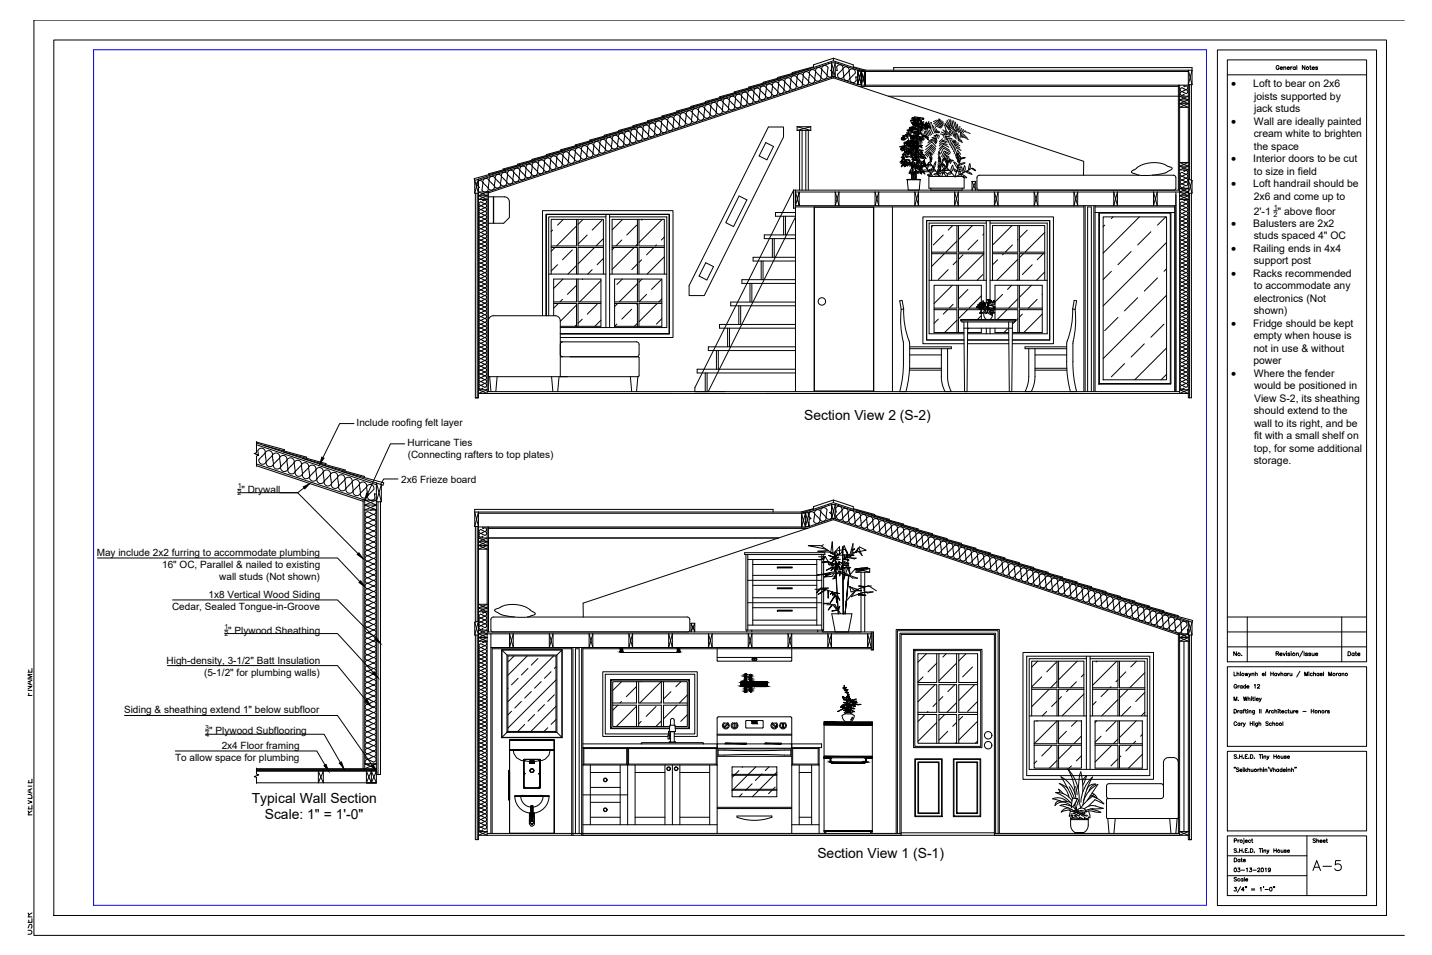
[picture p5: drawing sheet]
<svg xmlns="http://www.w3.org/2000/svg" width="914mm" height="610mm" viewBox="0 0 914 610" stroke-linecap="round" stroke-linejoin="round" font-family="sans-serif">
<defs><g id="words">
<text font-size="10.6" x="837" y="557">A-5</text>
<g font-size="8.9">
<text x="514" y="268">Section View 2 (S-2)</text>
<text x="161" y="512">Typical Wall Section</text>
<text x="169" y="523">Scale: 1&quot; = 1'-0&quot;</text>
<text x="522" y="548">Section View 1 (S-1)</text>
</g>
<g font-size="7">
<text x="786" y="56">·</text>
<text x="786" y="80">·</text>
<text x="786" y="103">·</text>
<text x="786" y="119">·</text>
<text x="786" y="145">·</text>
<text x="786" y="161">·</text>
<text x="786" y="177">·</text>
<text x="786" y="209">·</text>
<text x="786" y="240">·</text>
</g>
<g font-size="6.7">
<text x="800" y="56">Loft to bear on 2x6</text>
<text x="801" y="64">joists supported by</text>
<text x="801" y="72">jack studs</text>
<text x="801" y="80">Wall are ideally painted</text>
<text x="801" y="88">cream white to brighten</text>
<text x="801" y="96">the space</text>
<text x="800" y="103">Interior doors to be cut</text>
<text x="801" y="111">to size in field</text>
<text x="800" y="119">Loft handrail should be</text>
<text x="801" y="127">2x6 and come up to</text>
<text x="801" y="137">2'-1 &quot; above floor</text>
<text x="800" y="145">Balusters are 2x2</text>
<text x="801" y="153">studs spaced 4&quot; OC</text>
<text x="800" y="161">Railing ends in 4x4</text>
<text x="801" y="169">support post</text>
<text x="800" y="177">Racks recommended</text>
<text x="801" y="185">to accommodate any</text>
<text x="801" y="193">electronics (Not</text>
<text x="801" y="201">shown)</text>
<text x="800" y="209">Fridge should be kept</text>
<text x="801" y="217">empty when house is</text>
<text x="800" y="225">not in use &amp; without</text>
<text x="800" y="232">power</text>
<text x="801" y="240">Where the fender</text>
<text x="801" y="248">would be positioned in</text>
<text x="801" y="256">View S-2, its sheathing</text>
<text x="801" y="264">should extend to the</text>
<text x="801" y="272">wall to its right, and be</text>
<text x="801" y="280">fit with a small shelf on</text>
<text x="801" y="288">top, for some additional</text>
<text x="801" y="296">storage.</text>
</g>
<g font-size="6.4">
<text x="228" y="272">Include roofing felt layer</text>
<text x="260" y="285">Hurricane Ties</text>
<text x="260" y="293">(Connecting rafters to top plates)</text>
<text x="256" y="308">2x6 Frieze board</text>
<text x="154" y="315">&quot; Drywall</text>
<text x="62" y="355">May include 2x2 furring to accommodate plumbing</text>
<text x="104" y="363">16&quot; OC, Parallel &amp; nailed to existing</text>
<text x="140" y="370">wall studs (Not shown)</text>
<text x="133" y="382">1x8 Vertical Wood Siding</text>
<text x="110" y="389">Cedar, Sealed Tongue-in-Groove</text>
<text x="146" y="405">&quot; Plywood Sheathing</text>
<text x="106" y="424">High-density, 3-1/2&quot; Batt Insulation</text>
<text x="130" y="431">(5-1/2&quot; for plumbing walls)</text>
<text x="79" y="455">Siding &amp; sheathing extend 1&quot; below subfloor</text>
<text x="134" y="469">&quot; Plywood Subflooring</text>
<text x="142" y="478">2x4 Floor framing</text>
<text x="112" y="486">To allow space for plumbing</text>
</g>
<g font-size="6.2">
<text x="22" y="445" transform="rotate(-90 22 445)">FNAME</text>
<text x="22" y="521" transform="rotate(-90 22 521)">REVDATE</text>
<text x="22" y="598" transform="rotate(-90 22 598)">USER</text>
</g>
<g font-size="5.7">
<text x="814" y="46">General Notes</text>
<text x="787" y="420">No.</text>
<text x="860" y="420">Date</text>
<text x="837" y="539">Sheet</text>
<text x="787" y="551">Date</text>
<text x="787" y="558">03-13-2019</text>
<text x="787" y="564">Scale</text>
</g>
<g font-size="4.7">
<text x="813" y="134">1</text>
<text x="813" y="138">2</text>
</g>
<g font-size="4.5">
<text x="152" y="312">1</text>
<text x="152" y="316">2</text>
<text x="143" y="402">1</text>
<text x="143" y="406">2</text>
<text x="131" y="466">3</text>
<text x="131" y="470">4</text>
</g>
</g></defs>
<!-- layer: Viewport -->
<path d="M60 32h710v546h-710z" fill="none" stroke="#00f" stroke-width=".64"/>
<!-- layer: 0 -->
<g fill="none" stroke="#000" stroke-width=".64">
<path d="M897 13h-875v584h875M34 26h851v558h-851zM529 40v1M532 37v2M532 39l-229 76M532 39l21 7M535 40v1M777 32h102v546h-102zM784 38h89v384h-89zM471 59l-21 6h1M480 56l-20 6M489 53l-20 6"/>
<path d="M498 50l-20 6M508 47l-21 6M517 44l-20 5v1M519 43v-2l13-4 13 4v2M519 43l-13 3v1M531 40v9M531 40l-225 75M531 40h2M531 40l2 9h-2l2-9M532 49l-221 74-5 2 5 2h-5l5-2M532 49v1l-220 73M532 49l16 5"/>
<path d="M532 50l160 53v9M533 40v9M533 40l16 5M545 43l8 2M548 45l2 9M548 55h204M550 45l-2 9v-9v9M550 45v9M550 45l-2 9M550 54h209M550 45h211l-2 9h2M552 46v8v-8"/>
<path d="M552 46l-2 8M552 46v8l-2-8h209M571 45v-2h190v11M752 54v67M753 54v69M760 54v61M761 54v61M761 54l-2-9v206M784 48h89M415 78l-20 5v1M425 75l-21 5v1M434 72l-21 5 1 1"/>
<path d="M443 69l-20 5v1M452 65l-20 6v1M461 62l-20 6M567 61h185M582 78h3h1l1 1h-1h-1l1-1-2 1 1-1-2 1 2-1-3 1 2-1h-2M583 79h2l2 1 1 1-1-1v1l-1-1v-1l-1 2 1-2-3 1 2-1-2 1 2-1h-2M585 77l1 1M586 79v5v-2M586 76l1-1h-3h-2h1v1h3l1 3M586 79v2M586 77l-1-1-4 1h1h3h1v1v-1M587 79v2"/>
<path d="M588 78h2h-2v-1l-1 2 2 2-1-2 3 2-3-2 3 1M588 77l-1-1-4 1h1h3h1v1v-1M589 80l1 3M589 76h1l-3-1h1l-3 1h2h-1h3M591 80l2-1h-2v-1l-1 2 2 3v-1l-1-2 3 2-3-2 3 1M591 78v4l-2-3M592 78v4M593 77l-1 6M594 78l-1 4M595 78l-1 4 2 3M596 80l-1 2M596 77l4 3 2-2"/>
<path d="M597 77l3 2 2-2M598 77l2 1 1-1M600 76v1M600 76h-1M600 77h-1M602 80l-1 2-4-2M602 79l-2 2-4-2M603 80l1 4 3 3M603 79l3 4M603 79l4 4M604 78l3 6M605 77l2 3"/>
<path d="M606 76l1 5 4 3M607 76v5M608 77l1 4M609 77l2 7M610 78l2 7M611 79l1 3 1 3v3M753 66l6 3h-6l6-3M753 64l6-3h-6l6 3M753 64h6M753 66h6M753 64l6 2M759 64l-6 2"/>
<path d="M351 99l-21 6h1M360 96l-20 6M369 93l-20 6M378 90l-20 6M388 87l-21 6h1M397 84l-20 5v1M406 81l-20 5v1M491 81h9v6l-50 102h-10v-7zM509 83h9M509 81h9M509 81l9 2M509 81v2"/>
<path d="M511 83v38M512 83v38M515 83v38M516 83v38M518 81l-9 2M518 81v2M576 94l-1 1M577 91l3-1h-1h1h3l1 2-1-2 1 2-2-1v3h-1v-3v2l-1-2-1 2v-2l-2 2 1-2zM577 97h3l-1-1 1 1v-1v1l1-1-1 1-4 2 2-2h1zM578 98l1-1zM578 87l-2-1 1 1-1 1 2-1-3 2h1l2-1-2 1 2-1-1 1h1l2-2h-1M578 94l-1 1"/>
<path d="M578 99h1zM579 85l2 1v1v-1l-3 1 1-1-1 1M579 94l2-1v1h2h-1l-4 1v1l-1-1-1 1h-1l3-2M579 91l3-1h-1h1h3l2 2-2-2 1 2-2-1v2l-1 1v-3v2l-1-2-1 2v-2l-2 2 1-2zM579 88l2 2M580 93l-6 1h2l-1 1 2-2v2l1-1h1v-1h1M580 95l-1 1M581 94l-4 1M581 82l2-1h2l-2 1-1-1v1h-1zM581 95h-3M581 98h-2h1v1l-1-1-2 1-2 2 2-2-1 3 1-2v2l1-3M581 91v1"/>
<path d="M581 95l-1 1h1v-1M581 95h2l2 1M581 88l2 2v-2M581 86l1 4M581 86l5 2v2v-2l-1 2v-2l-2 2 2-3-4 2 2-1M582 85l-3 1M582 86l2 1-2 1 2-1-1 1M582 83h-2h1h-2h2l-1 1v1l2-1h1l-1 1 1-1M582 95v5M582 87h-1M582 98h-1l1 1-1 1-2-1v2l-1-1h1h-1M582 83h.1"/>
<path d="M583 93h4h-2l2 1-2-1-1 2v-2l-1 1v-1M583 95l-2 1M583 90h2M583 95h-3M583 98l1 1M583 97l1 1zM583 91l1 1M583 95l-1 1 1-1M583 85h1l1 1-2-1M584 86v4M584 85l-1 3M584 87h4l2 2-2-1 1 1-1-1"/>
<path d="M584 86l2 1h-2h2l-1 1v-1M584 83h-1h-2h2l-1 1v1l3-1-1 1 1-1 1 1-1-1h1l1-1h-1v1M584 95v5M584 82h-1M584 83h.1M584 84h.1M584 84v1l2-1-1 2 1-1 3 1-1-1M584 98h2l2 1-2-1 1 1M584 84l4 1 1 1M584 85l1 2M585 91l-1 1M585 87h.1"/>
<path d="M585 93h4h-2l2 1-2-1v2l-1-2-1 1v-1M585 82l1 1h-3l1-1-3 1 1-1M585 100l-1-2v2l-1-2 1 2-1-2v2h-1M585 95v1M585 98l1 1M585 88v2M585 94v8M585 98l1 2M585 100h4h-3M585 92v1M585 96h2h-1l1 2-1-1v1l-1-1M586 81h-1h1"/>
<path d="M586 94l-1 8M586 93h.1M586 85l-1 2M586 89l-1 3M586 86v1M586 86h1M586 93v3M586 90v3M586 85l1 1M586 85v2M586 84l2 1M587 88v1z"/>
<path d="M587 98h1l3 1-2-1v1M587 85l-1 2M587 91v3M587 87h.1M587 82v3M587 82l1 3-1-2M587 89l-1 3M587 90v2M587 98l1 2M587 96l-3-1-4 3 1-1v1h1v-1l1 1M588 96h2h-2l1 2-1-1v1l-1-1M588 81h-1h1"/>
<path d="M588 82l1 2M588 89v3M588 88l-1 1v-1M588 88v1M588 87l1 4M588 81l2 2M588 81v2l1-1 2 1-3-2-3-1 2 1-1 1 1-1 1 1M589 88v1zM589 86v4M589 100h1l1 1-2-1h-1h3l-2 1h1h-3M589 87l-1 1M589 85l1 4"/>
<path d="M590 87h-1h2l2 2-1-1-2-1M590 84l1 4M590 86l3 2M591 83l1 4M592 83l1 4M592 88l1 1M592 91l4-2 1 3M592 83l2 4M593 83l2 3M593 96l-2 3M594 95l-3 3M594 93l3 3"/>
<path d="M595 91l-4 3M595 88l3-1v3M595 99l-1-2-2 3M595 90v1l3 3M596 98l-2-1-3 3M596 88l-3 2M596 81v1l1 3M596 86l2 1 1 1M597 97l-3-3v1l2 3M597 81v1l1 3M597 95l-2-3-4 4M598 86h2v2"/>
<path d="M598 91l-1-3h-1l2 3M598 82v3M599 83v2M599 99l1 1M599 98l1 1M599 100l2 1h-2M599 97l1 1-1-1M599 84v1M600 84v1M600 86h2M601 84l3 1M602 90h2"/>
<path d="M602 89l-2 2M602 83l2 3M603 83l3 3M604 86h-1v2M604 91l-2-1-2 2M605 87l-1 2M605 92l-3-1-2 2M606 80l4 4M606 94l-4-2-2 3M606 99l-2-2-2 3M606 89l-1 2M606 96l-4-3-2 4"/>
<path d="M606 84v1l1 2M607 98l-4-2-2 4M607 87h-3l-1 2M607 84l1 2M607 97l-5-2-1 3M608 89l-3-1v3M608 83l1 4M609 84l1 4M610 84v4M610 90l-3-1-1 3M610 98a3 3 0 0 1 4 4l-2-1zM611 90h-3l-1 3"/>
<path d="M611 85v2v2M611 85l1 3v2M612 91h-3l-2 3M613 94l-3-1-1 4M613 81v1l1 3v3M613 93l-3-1-2 3M613 88l-1 2M613 98l-2-2-1 3M614 89l-1 1M614 96l-3-2-2 4M614 82l1 3M614 90h-1"/>
<path d="M614 90v1M615 91h-1M615 83l1 1M615 86l-1 2M616 86l-1 2M616 84h1M617 87l-1 1M617 84l1 1M618 88h-1M618 89h-1M618 89h.1M618 85h1"/>
<path d="M303 115l3 8h-3zM323 109l-20 5v1M332 105l-20 6M342 102l-21 6M576 104h2h1v1l-2 1 1-2-2 2 1-2-1 2zM579 102l-3 2v-1l-1 1 2-2-2 2 2-2h2M579 104h1h1v1l-2 1 1-2-2 2 2-2-2 2zM579 115h9l-1 6h-7zM579 115h9M580 103v1zM581 102l-3 2v-1l-1 1 2-2-2 2 2-2h2M581 106l1-2 1 2v-1l1 2"/>
<path d="M581 103v1M581 102v2zM581 104l2 6M581 101l2-1 2 2v1M582 111h.1M582 103v1zM582 111v4M582 112h.1M582 104l1 5-2-5M582 101l1 1zM583 101l1 1h-1zM583 104v5"/>
<path d="M583 110l-1 5M583 106l1-2 1 2v-1l1 2M583 111v4M583 102v2zM583 110l1 5M583 106v1M583 101l2-1 3 2h-1v1M584 112l-1 3M584 112h.1M584 105v1M584 104h.1M584 105v2"/>
<path d="M584 111v4M584 107h1l4 2 2 2-3-2v2l-1-2M584 105l1 2M584 105h1M585 107v1M585 101l1 1h-1zM585 108v1M585 102h2l-2 1h1h4v1l1 2-1-2 1 2-1-1 1 1-1-1v1l-3-2h-2h1h-1M585 109v6v-5M585 100h-2l2 1M585 109l1 2v-2l3 2-2-2-4-2-1 1-2 3 2-2v2l1-2v3v-2l1 2v-3l1 3-1-4 1 1M585 106v1"/>
<path d="M585 109v6M585 105h.1M585 107h1M586 105h1zM587 105h.1M587 106h2h2zM587 110h.1M587 102v1M587 100h-1l1 1M587 104h-2M588 104l1 3-1-1-2-1 3 2h-1l1 1-3-1 2 1h-1l2 2-2-2M588 107h.1"/>
<path d="M588 104h1zM589 109a3 3 0 0 1 4 1M589 109l4 1M589 104l7 9M590 102l-1 2zM590 104h1zM592 108v-2l1-2-1 4M592 112l1-1h2l-1 1zM593 113h23v7h-23zM594 104l6 9M594 102v-2l1 3M594 100l1 2"/>
<path d="M595 102v-1l-1 3zM595 106l-2-1-2 1h4M595 101l-1-2-1 2M596 107a3 3 0 0 1-2 4l1-3zM596 107l1-2 1-2-2 4M596 111h2h1l-1 1zM598 109a3 3 0 0 0-5 0h4M599 107l2 2-2-1M599 105l2 2-2-1M599 109l2 2h-2M599 109l2 1M599 112h2"/>
<path d="M599 104h2M599 101l2 1M599 102l2 1h-2M599 105h2v3M600 100a1.9 1.9 0 0 1 0 3v-1zM600 106a3 3 0 0 1-2 4l1-2zM601 109v1l1 1v-1l-1-1M603 101l-1 3M603 110l1 1 1 2-1-1zM603 109l-2-5a3 3 0 0 1 2 5M603 105h-2l-2 1h4M604 107v-2l1-2v4"/>
<path d="M605 104v-2v3M605 105l-1-3-1-1 2 4M605 111l1-1h2l-2 1zM605 102v-1l-1 2M606 103l3-1zM606 101l-2-1-1 2M606 103l-5 10M606 109a3 3 0 0 0-5 0h5M606 100l-2-1-1 2M606 101a1.9 1.9 0 0 1 1 3l-1-1zM608 105a3 3 0 0 1-1 5zM609 108l1 1 1 1-1-2h-1"/>
<path d="M610 100l2 2 1 1zM611 109l2-1h2a3 3 0 0 1-4 1zM611 107l-2-4a3 3 0 0 1 3 4M611 107h3zM612 100v4M612 105l2-1h2l-4 1M612 103v-3l-1 3M613 100l-1-2-1 2M613 109v1v2l-1-2zM613 111l3 1 1 1a3 3 0 0 1-4-2zM614 101h2zM614 101l-4 12-8-9"/>
<path d="M616 106a3 3 0 0 1-1 4l1-4M617 109l2 1 2 1-4-1M619 104l1 3-1 1zM621 107l2 2zM621 116h2M621 116v5l2-5M621 116l2 5v-5M621 107l-11 6M726 111l1 1M726 111l-3-1v-1a22 22 0 0 1 14-5l6 1 6 2a17 17 0 0 1-13 5h-9M727 112h-102h-1v1v7l1 1M736 112h14l1 1v7l-1 1"/>
<path d="M753 106l6-2h-6l6 2M753 106l6 2h-6l6-2M753 106h6M761 115v8h-2zM761 115l-2-1 2 9M304 123v131M305 123v131M306 123v128h123M306 123h5v128l-5-2h5l-5 2v3h-2M306 123v-9l-3 9M306 125h5M306 123l5 2"/>
<path d="M312 126h10a3 3 0 0 1 3 3v10l-3 4h-10M312 122v128M315 126v17M349 137h78v76h-69h69v-76zM349 137v65M387 138h-37v64M387 137v72M389 138h37v71h-68M389 137v72M507 121l-63 126v3h8l56-111M507 121v12h1M507 121h246"/>
<path d="M508 136h-13v2h13M508 132h184M508 121v129M520 132v118M520 132h38v118h-38zM533 123v8l3-8v8zM558 132v118M559 123v8l2-8v8zM570 132v118M584 123v8l3-8v8zM594 120v1M610 123v8l2-8v8z"/>
<path d="M614 120v1M635 123v8l2-8v8zM660 123v8l3-8v8zM686 123v8l2-8v8zM692 131v119M693 131v119M698 131v119M699 131v119M699 136h3M699 132h51M702 136h46v109h-46zM702 136h45v109h-45z"/>
<path d="M704 138h41v104h-41zM711 138l-1 2M711 123v8l3-8v8zM728 138l-24 24M737 123v8l2-8v8zM744 138l-5 6M748 136h2M750 131v119M751 123v127M753 125l6-2h-6v128l6-2h-6l6 2M753 123l6 2-6 2h6l-6-2M753 123h-245l2 8v-8l-2 8h243"/>
<path d="M753 123l6-3h-6l6 3M753 125h6M760 123v131M761 123v131h-2v-3M813 135h3M352 158h16v17M353 147l-1 1M354 158l-2 2M360 140l-4 4M365 160l-6 6M368 144l-13 13M368 140v17h-16"/>
<path d="M369 140v17h16M372 140l-3 3M375 150l-6 6M380 158l-11 10M384 141l-6 6M385 152l-4 5M385 158h-16v17M391 158h16v17M392 158l-1 1M397 153l-4 4M398 140l-7 7M405 158l-14 14"/>
<path d="M407 144l-7 6M407 156l-1 1M407 140v17h-16M408 140v17h16M410 140v1M418 158l-5 5M419 156v1M423 140l-15 15M424 151l-2 2M424 158h-16v17M508 150h-20v2h20M592 141v76h24h-24z"/>
<path d="M592 141h78v76M596 144l-1 1M602 150l-6 6M608 144l-3 3M611 154l-7 7M611 144v17h-16M612 144v17h16M621 144l-9 9M624 153l-6 7M628 149v1M630 142h-37v71h23M630 141v52"/>
<path d="M632 141v50M632 142h37v71h-23M646 144l-12 12M647 156l-5 5M650 153h.1M650 144v17h-16M651 144v17h16M656 147l-5 5M667 148l-12 13M705 144l-1 1M735 148l-9 8M745 155l-41 40"/>
<path d="M350 175h37M352 175v-35h33v35M356 169l-4 4M360 178l-6 6M368 169l-5 6M368 178v15h-14M369 178v15h15M372 178h.1M378 172l-3 3M384 179l-14 14M385 165l-4 4M389 175h37"/>
<path d="M391 175v-35h33v35M392 178h31v30h-31zM397 178l-3 4M407 168l-4 4M407 178v15h-15M408 178v15M410 166l-2 1M410 178l-2 2M422 178l-6 7M424 164l-11 11M508 179h-34v2h34M508 164h-27v3h27"/>
<path d="M593 179h37M595 179v-35h33v35M595 162h16v17M603 162l-8 8M605 172l-6 6M611 167l-2 2M612 178l16-16h-16v17M615 163l-3 3M628 175l-4 4M632 179h37M634 179v-35h33v35M634 162h16v17"/>
<path d="M637 166l-3 3M641 162l-1 1M650 178l-1 1M650 166l-13 13M654 162l-3 3M659 169l-6 6M666 162l-4 4M667 174l-5 5M667 162h-16v17M710 173l-6 5M722 161l-8 8M739 177l-8 9"/>
<path d="M745 172l-2 1M354 194h14v14M357 194l-3 3M359 191l-1 2M368 195l-10 10M368 182l-6 6M369 194h.1M381 194l-6 7M384 194h-15v14M392 194h15v14M394 194l-2 2M403 197l-6 7"/>
<path d="M407 181l-12 12M407 194h.1M408 193h15M413 188l-5 5M420 194l-12 11M423 191l-2 2M423 194h-15v14M508 193h-41v2h41M575 192h1l1 5h-2zM575 197a65 65 0 0 0 2 22v19l-2 12M577 197a65 65 0 0 0 4 22M596 198h15v14"/>
<path d="M605 198l-3 3M608 182l-12 12M609 194l-3 3M611 182v15h-15M612 182v15h15M618 198l-6 5M618 185l-6 6M625 196h-2h2M625 196v1M625 196h.1M626 194h-1M626 194h-1v1"/>
<path d="M626 194v1M626 195h-2l2 1M626 195h.1M626 196h.1M626 195l-1 2 1-1M627 193h-1v1M627 193h.1M627 195l-1 2M627 195h.1M627 189l-8 8M627 198h-15v14M627 195h-1"/>
<path d="M627 193v1M627 193l-1 1 1 1M627 197l3-1-1 1zM627 196h3M627 193v-1h1l-1 2M627 195l3 1M627 195v1v-1M627 194v1M628 193h.1M628 194h-1M628 194l1-1-1 1M628 193h1v1"/>
<path d="M628 193v1M628 194l1 2M628 200v2l2 2M628 194l-1 1M628 198h.1M629 194l-2 1M629 194v2M629 197a2.2 2.2 0 0 0-3 2v1a2.3 2.3 0 0 0 2 0 2.3 2.3 0 0 0 1-2M629 196l-2 1M629 198h.1M630 193l-1 2 1 1M630 197h-1a2.8 2.8 0 0 1-4 3"/>
<path d="M630 193h.1M630 193h1a1.9 1.9 0 0 1-1 3l1-1zM631 191v2M631 191h-1l1 1M631 191h.1M631 199l2 2M631 196a2.8 2.8 0 0 1 4 0 3 3 0 0 1-4 1M631 191h1v1M631 196l2 1 2-1M631 198v-1a1.1 1.1 0 0 0-1 1 1.1 1.1 0 0 0 0 1v1l1-1M631 193l1-1-1 1M631 193v2"/>
<path d="M631 197h4M631 195h.1M632 192h.1M632 191l1 1M632 193h.1M632 193h1M632 192h1M632 195l2-1 1-2a2.1 2.1 0 0 1-1 3M632 198l1 3M632 198l-1-1v1v1M632 198l3 2M633 192h.1"/>
<path d="M633 192h-1M633 192l1 1M633 197h.1M633 193h-1M634 200l-1 2-1 2M634 197h1l-1 1h-2M634 200l-1 1M634 198l1 2h-2v-1M634 192h1a3 3 0 0 1-3 2l-1 1M635 198h15v14M640 188l-5 5M643 198l-6 6"/>
<path d="M646 182l-3 3M650 191l-6 6M650 182v15h-15M651 182v15h15M659 182l-8 8M662 191l-5 6M666 188h-1M666 198h-15v14M685 197a65 65 0 0 1-4 22M685 197l1-5h1v5M685 197h2M687 197a67 67 0 0 1-2 22v12"/>
<path d="M726 190l-8 8M745 188l-41 41M312 205a3 3 0 0 1 3-3h40a3 3 0 0 1 3 3v35M346 202v-68h84v81h-72M354 202v-24h30v30h-26M358 218h49M359 218l-1 1v1M368 207l-1 1M372 204l-3 2M384 204l-4 4M394 207l-2 1M406 218l2 1v7l-1 1-1 1"/>
<path d="M407 206l-2 2M423 203l-4 4M508 207h-49v2h49M581 220v18l-3 12M599 204l-3 2M611 204l-8 8M614 204h34v1h-34zM614 205v1h34v-1M616 209h30v41M616 209v41M616 206v3M616 219h-27v-81h84v81h-27"/>
<path d="M618 219h26M618 217h26M618 213h26M618 206l-1 44M619 209l-1 1M627 204v-22h-31v30h20M627 201l-3 3M627 209v3h-9M629 200l2-1v-3l2 5M630 209v4M632 209v4M635 204v-22h31v30h-20"/>
<path d="M635 209v3h9M643 210l-2 2M644 206v44M646 217h24M646 206v3M650 203l-3 4M653 201l-2 1M666 200l-12 12M681 220v18l3 12M714 203l-9 8M731 219l-9 9M743 207l-8 8"/>
<path d="M358 226v1l1 1M358 228h50v12h-96M508 221h-56v3h56M508 236h-63v2h63M581 236h20M581 235h20M581 221h26v2h-26M581 227h20M601 223v17M605 223v19l2 8M657 223v19l-2 8M661 223v19l-3 8"/>
<path d="M661 227h20M661 235h20M661 236h20M681 221h-26v2h26M685 231l1 10 1 9M718 232l-8 9M745 222l-20 20M745 239l-4 3M304 254h2M311 250h442M312 251h447M313 240l1 10"/>
<path d="M317 240v10M352 240l1 10M357 240l-1 10M403 240v10M407 240l-1 10M601 240l1 5 1 5M694 250v-118h3v118M226 270h-9l-11 22M164 296l69 23v172l7-3h-7l7 3h-76M164 282v7l-2 1 3 1h-1v7M164 297l68 23M164 284l76 25"/>
<path d="M164 283l81 27v-2l-27-7M164 282l18 5-1 1M169 284l27 8v1M181 289l27 7v1M193 293l27 7v1M206 297l27 7v1M258 283h-9l-14 32M152 312h2M179 315h11l39 38M194 311l-4 4h-38M232 319v172M244 309v11h-4z"/>
<path d="M254 306h-9l-2 3M532 319v2M233 322h7l-7 4h7zM233 322l7-3h-7l7 3M241 320v174M243 320v174h-3M244 320l-4-12v185M303 336l3-9v206M304 336v61M305 336v61M306 328h208l-2 8M306 336h208"/>
<path d="M311 336v197l-5-2h5l-5 2M312 337h204M312 336v67M494 327v-2h-191v11M512 328v8v-8l2 8M514 327h-211l3 9h-3M517 327v9l-3-9v9M517 327l-3 9M519 325v-2l13-4 13 4v2M519 325l-7 2M529 322v1M531 322v9"/>
<path d="M531 322l-16 5M531 322h2M531 322l2 9h-2l2-9M532 331l221 74 6 2-6 2h6l-6-2M532 321l229 76M532 332l220 73M532 321l-20 7M532 331l-15 5M532 332l-160 53v9M532 331v1M533 322l226 75M533 322v9"/>
<path d="M535 322v1M545 325l14 3-1 1M547 326l21 5v1M557 329l20 6M566 332l20 6M575 335l21 6h-1M584 338l21 6M62 356h154l14 15M306 346l5-3h-5l5 3M306 346h5M306 348h5M306 348l5 3h-5l5-3"/>
<path d="M306 346l5 2M311 346l-5 2M312 343h185M476 353h51v1h-51zM476 354v48h50v-48M478 357h47M478 354v48M481 357v42M522 357v42M523 355h4M524 348h-8l11 2 2 1-7 1 10 1-1-7-1 7 2 1 4-5v5l1-1 2-5 3 6-3-3-5 1 1 2h-1h9l2-7-1 7 5-5 4 2-8 2h2l1-3 3 5-4-4M525 354v48"/>
<path d="M526 348l-1 1 8 5M527 355l-1 2h-3l4-2M527 355l2 3 4 3M529 358l-4 1h4l1 2-2-2M530 359l1 2v-1l-1-1 2 1M532 360h2zM533 355v-3v4l3-2-3 3 3-1-2 1h2h-3l-2 2 2-3-3 1 2-1-3-1 4 1M533 353l2 39M534 358v3l1-1M535 360h1M535 359l1 3-1-2M536 359v2l-1-2"/>
<path d="M536 358l1 2v-1l1 1-1 2 1-1 3 1-3-2h4l-3-1 2 2v-2M538 349v43M538 349l1 43M540 354l3 13-2-4-2-1h4l-2 1-2 7 1-7M541 355v-3v3l-3 2M542 356l3 1 2-1h-8l4-1h2h-3h1l-4 2 3 1-3-1v-3v3M544 352l2-2-2 1v3l-3 1M594 341l20 6M603 344l20 6M612 347l20 6v1M621 351l21 5-1 1M631 354l20 5v1"/>
<path d="M640 357l20 5v1M649 360l20 5v1M478 370h47M481 374h41M481 367h41M481 360h41M496 362h10v1h-10zM496 375h10v1h-10zM520 376h7M523 376l6-1h-5l-3 3 2-2M527 376l5 2M527 376l-5 3 6-3"/>
<path d="M528 377l1 5v-5M530 366l-3 2 1-2h2l-8 1 12-2v4l-2 1 2-2h-2l2-1M531 362l-3 2 4-2-1 2 2-1v2v-3l1 2v-3l1 3v-3l1 2v-1l1 2v-2l3 1h-2M531 378l-1 1 2-1 4 1h-3h-1v1v-2M532 378l3 3M532 360l1 2h-2zM533 366l-7 2h5l2-2M533 380l-3 5 4-5v5v-4M534 362l1-1-1 1M536 364l-2 3 2-1v2l1-2-2-1h2v1l5 1-3-2h-3M541 366l3 3h4l-6-2M542 368l-2 24"/>
<path d="M542 368l-2 24 2-24M546 363l1 1h5l-6-1M547 365h8M547 363h8M549 379l-1 1h5l-5-1 5-1 1 1 3-1h-6l-8 3 3-4h4h-4l-6 7M550 365v38M552 375v2v-2l-4-1h5h2l5 3M552 365v38M554 362l-8 1-4 5M555 363v2l-8-2v2M555 363l-8 2M556 374h-2l-8 3-3-3v4l5-2-6-2"/>
<path d="M658 363l21 5-1 1M667 366l21 5v1M677 369l20 6M686 372l20 6M695 375l20 6M704 378l21 6h-1M110 383h106l24 24M303 397l3 8h-3zM303 397l3-1-3 9M306 388l5-2h-5l5 2M306 388h5M306 388l5 2h-5l5-2"/>
<path d="M318 391l1 1M319 392a39 39 0 0 0 18 2M329 394h-15l-1 1v7l2 1M337 394h102h1v1v7l-1 1M338 389a20 20 0 0 0-21 0l-1 1 1 1M339 389l3 3-5 2M441 398l3 5v-5h-3v5l3-5M478 399h47M478 385h47M481 396h41M481 388h41M481 382h41"/>
<path d="M496 390h10h-10zM526 385h3h-3M528 386h5l4 6M531 386l-2 3 3-3M535 380l1 3-1-2M535 389l-4 1 4-1-3-2 3 2 1-2v2M714 381l20 6M723 384l20 6M732 387l20 6v1M741 391l21 5-1 1M761 397v8h-2zM784 394h89"/>
<path d="M796 394v28M857 394v28M143 404h73l22 25M143 402h3M304 405v131h2v-3M305 405v131M306 405l5-3h-5l5 3-5 2 5 2h-5l5-2M306 407h5M306 405h250l-2 8v-8l2 8h-243M306 405l5 2M311 403h247M313 405v127"/>
<path d="M314 414h51M314 413v119M320 415h39v56h-39zM320 415l4 3M321 415h38v56h-38zM324 418h32v49h-32zM324 419h31v48h-31zM325 405v8l3-8v8zM328 419l-3 3M337 419l-13 12M351 405v8l2-8v8zM354 419l-30 29"/>
<path d="M359 415l-3 3M365 413v120M366 413v120M371 413v120M372 414h184M372 413v120M376 405v8l3-8v8zM396 416h1h36h1M398 414v2M402 405v8l2-8v8zM427 405v8l2-8v8zM433 414v2"/>
<path d="M452 405v8l3-8v8zM458 414v8h47l1-8M458 420h48M477 402v1M478 405v8l2-8v8zM480 402v1M503 405v8l3-8v8zM522 402v1M525 402v1M529 405v8l2-8v8zM533 403l-2-11h13l-2 11M556 403v12h2v-12v12"/>
<path d="M583 415h44v62h-44zM584 415h42v61h-42zM586 417h38v57h-38zM592 417l-6 6M598 417v19h-12M600 417v19h11v-19M604 417l-2 2M612 417v19h12M617 417l-5 5M653 416h84v81h-84zM656 419h78v76h-78zM694 419v72"/>
<path d="M696 419v72M752 404v128M753 407h6M759 405v128h-124v-128h-60v128M759 405h-6v128l6-2h-6l6 2v3h2M759 405l-6 2M759 405v-9l2 9M760 405v131M761 405v131M784 403h89M784 413h89M815 417h1v-1h-1v3"/>
<path d="M816 417l1 2M817 418h2a.8 .8 0 0 0-1-1 .8 .8 0 0 0-1 1 .8 .8 0 0 0 1 0h1M819 417l1 2 1-2M821 416h.1M821 417v2M824 417h-2l2 1h-2M824 416h.1M825 417v2M828 417h1v2M828 417v2M832 416l-2 3M833 416v3"/>
<path d="M835 417h-1l1 1h-1M837 417h-1l1 1h-1M838 417v1h1M839 417v2M840 418h1a.8 .8 0 0 0-1-1 .8 .8 0 0 0 0 1 .8 .8 0 0 0 1 0M107 425h109l18 22M325 439h-1M331 433l-4 4M337 427l-4 4M343 420l-4 5M346 435l-5 4M352 429l-4 4"/>
<path d="M355 434l-31 31M355 426l-1 1M397 435l-6 6M406 438l-6 7M406 435v14h-15M408 435v14h14v-14M410 435h-1M422 435l-13 14M424 435v14h15M435 435l-3 3M474 435v3h16v-3M474 438h16z"/>
<path d="M474 435h16M474 437h16zM481 421h-1l1-1h2v1M481 421v-1h2v1M481 421h2M481 435v1M481 437h.1M481 438h.1M482 435v1M482 437h.1M482 438h.1M482 420v1"/>
<path d="M490 435h-16M538 439h1v1zM539 438l1 2zM539 439h1zM586 437h12v18h-12M589 432l-3 3M597 437l-11 11M598 423l-5 6M600 437h11v18h-11zM610 437l-5 5M611 423l-11 12M621 426l-6 6"/>
<path d="M622 437l-10 10M624 437h-12v18h12M624 435v1M624 422v1M675 422v17h-16M676 422v17h16M694 420h-37v71h76v-71h-37M714 422v17h-16M715 422v17h16M784 426h89v50h-89zM788 429v2h1M790 437a.9 .9 0 0 0-1 0 .9 .9 0 0 0-1 1 .8 .8 0 0 0 1 1 .8 .8 0 0 0 1-1h-1"/>
<path d="M790 430h1v1M790 429v2M790 438v1M791 438h-1M792 429h.1M792 430v1M793 438a.8 .8 0 0 0-1 0 .8 .8 0 0 0 0 1 .8 .8 0 0 0 1 0M793 438v1M795 430v1l1-1v1l1-1M795 438a.8 .8 0 0 0-1 0 .8 .8 0 0 0 0 1 .8 .8 0 0 0 1 0M795 437v2M796 438h2a1 1 0 0 0-2 0 .8 .8 0 0 0 0 1 1 1 0 0 0 2 0"/>
<path d="M797 430l1 1 1-1M798 431l-1 1M799 430h2v1M799 430v1M801 437v2M802 430h1v1M802 429v2M803 437h1l-1 2h1M806 430h1a.8 .8 0 0 0-1 0 .8 .8 0 0 0 0 1 .8 .8 0 0 0 1 0M808 429h.1M808 430v1M811 429v2"/>
<path d="M811 430h2M813 429v2M815 430a.8 .8 0 0 0-1 0 .8 .8 0 0 0 0 1 .8 .8 0 0 0 1 0M815 430v1M816 430l1 1v-1M818 430h1v1M818 429v2M821 430a.8 .8 0 0 0-1 0 .8 .8 0 0 0 0 1 .8 .8 0 0 0 1 0M821 430v1M822 430v1M823 430h-1M824 430v1h1"/>
<path d="M825 430v1M830 429l-2 3M833 431v-2l1 2 1-2v2M836 429h.1M836 430v1M838 430a.8 .8 0 0 0-1 0 .8 .8 0 0 0 0 1 .8 .8 0 0 0 1 0M839 430h1v1M839 429v2M842 430a.8 .8 0 0 0-1 0 .8 .8 0 0 0 0 1 .8 .8 0 0 0 1 0M842 430v1M843 430h1a.8 .8 0 0 0-1 0 .8 .8 0 0 0 0 1 .8 .8 0 0 0 1 0M845 429v2"/>
<path d="M848 431v-2l1 2 1-2v2M853 430v1M854 430h-1M856 430a.8 .8 0 0 0-1 0 .8 .8 0 0 0 0 1 .8 .8 0 0 0 1 0M856 430v1M857 430h1v1M857 430v1M79 457h137l22 32M327 454l-3 2M333 448l-4 4M339 441l-4 5M341 456l-4 4"/>
<path d="M348 450l-5 4M354 444l-4 4M355 451l-16 16M355 459l-3 3M391 450h15v14M395 450l-4 3M397 448l-1 1M406 451l-12 13M419 451l-6 6M422 448h.1M428 442l-4 4M432 450l-8 9"/>
<path d="M439 444l-5 5M439 456l-4 4M439 450h-15v14M535 454l1-1zM537 453l1-1zM538 450v1l-1 1zM538 450l-1 1zM538 451h-1zM538 445l1 1zM538 450h2l-1 1zM538 445h1h-1zM538 450v1z"/>
<path d="M538 451l2 1-1 1zM538 450h.1M538 451h1zM538 451v1zM538 445h1l-1 1zM538 451h.1M539 451l1 2v-1zM539 450v-1zM539 451h.1M539 453l1 1zM539 450l1-1-1 1zM539 452h1z"/>
<path d="M539 447h1zM539 448l3 1zM539 450h1l-1 1v-1zM539 450l1 2zM539 446l1-1zM539 450v1zM539 440h1v1zM539 454l2 1zM540 452l1 2h-1zM540 442h1v1zM540 452l1 1zM540 452l3-1z"/>
<path d="M540 453h2zM540 450h2l-2 1zM540 440h1v1zM540 456a2.1 2.1 0 0 0-2 1 2.1 2.1 0 0 0 1 2l1 2M540 456h3M540 456l-1-1h5l-1 1M540 440l1 2zM540 449h2zM540 453h1l1 1zM540 453l2 1h-2zM540 447l1 2zM540 450l1 2z"/>
<path d="M540 442h2v1zM541 445l-1 2zM541 454h1zM541 447h1h-1zM541 442l1 2zM541 447v2zM541 445h1zM541 453l1-1v1zM541 449h1zM541 445l1 1zM541 450l2 1zM541 450l1-1v1z"/>
<path d="M541 452l1-1zM541 452h1v3zM541 444v1zM541 444h1zM541 451l1-1zM541 453l1 1zM541 449l1 1zM541 446h2zM541 443l1 2zM541 449h2v1zM541 445l2 1zM542 447h1z"/>
<path d="M542 452v1l-1 2v-2zM542 452v1v1zM542 451v1zM542 453h1l1 1h-1zM542 449l1 2-1 1-1-1zM542 449l1 1zM542 445l1 2zM542 447h2zM542 453h1l-1 1zM542 449l1 1-1 1v-1zM542 452l2-1v1h-1zM542 446l1 2h-1v-1z"/>
<path d="M542 450h2h-1zM543 451h1zM543 450h1h-1zM543 448h1l1 2v-1h-1zM543 448h2zM543 447h2zM543 456a2.1 2.1 0 0 1 2 1 2.1 2.1 0 0 1 0 2l-2 2M543 453h1l-1 2zM544 451l-1 2zM544 454h2h-2zM544 458l-1 2M544 452h1h1l-1 1z"/>
<path d="M545 458l-2 2M545 450l1 1h-1zM545 450h2h-1zM545 447v2zM545 449v-1l1 1h-1zM545 447l2-1zM545 448h2zM545 448l2 1zM547 450h3h-2zM586 456h12v18M591 456l-5 4M593 454l-1 1"/>
<path d="M598 449l-2 2M602 445l-2 2M603 456l-3 4M611 449l-6 6M615 457l-3 3M624 448l-6 6M624 456h-12v18M657 457h37M659 457v-35h33v35M659 440h16v17M692 440h-16v17M696 457h37"/>
<path d="M698 457v-35h33v35M698 440h16v17M731 440h-16v17M788 447v-2l1 2 1-2v2M788 453h1a1.3 1.3 0 0 1 1 1 1.3 1.3 0 0 1-1 1h-1zM790 454v1M791 447h.1M791 454h-1M793 454a.8 .8 0 0 0-1 0 .8 .8 0 0 0 0 1 .8 .8 0 0 0 1 0M793 454v1M794 454h1M794 445l1 2v-2l1 2v-2"/>
<path d="M795 453h-1v2M795 454h1M795 453v2h1M797 453h.1M797 454v1M797 446h1v1M797 445v2M798 454h1v1M798 454v1M799 445h.1M799 446v1M800 446h1"/>
<path d="M800 445v2h1M801 454v2h-1M801 454a.8 .8 0 0 0-1 0 .8 .8 0 0 0 0 1 .8 .8 0 0 0 1 0M801 445v2M802 446h2a1 1 0 0 0-2 0 .8 .8 0 0 0 0 1 1 1 0 0 0 2 0M804 446l1 1v-1M804 453v2M805 447l-1 1M805 453v2M808 455l1-2 1 2M809 454h1M811 454v1"/>
<path d="M811 454h.1M813 454a.8 .8 0 0 0-1 0 .8 .8 0 0 0 0 1 .8 .8 0 0 0 1 0M814 454h1v1M814 453v2M816 453h.1M816 454v1M817 454h1M817 453v2h1M818 454h2a.8 .8 0 0 0-1 0 .8 .8 0 0 0 0 1 .8 .8 0 0 0 1 0M822 454a.8 .8 0 0 0-1 0 .8 .8 0 0 0 0 1 .8 .8 0 0 0 1 0M822 454h1M823 453v2"/>
<path d="M824 454v1h1M825 454v1M826 454v1M827 454h-1M827 454h2a.8 .8 0 0 0-1 0 .8 .8 0 0 0 0 1 .8 .8 0 0 0 1 0M832 454h2M837 453v2M837 454h2M839 453v2M842 454h1v1M842 454v1M846 454v1"/>
<path d="M847 454h-1M849 454h-1l1 1h-1M112 479h90l6 9M131 469h76l10 18M131 467h2M324 467l-4 4M335 462l-4 5M350 465l-3 2M356 467l3 4M372 475h86M373 478h27M373 478v10"/>
<path d="M400 478v10M401 477v49M401 477v1M401 477l-1 1M406 463v1M408 464v-14h14v14M409 460l-1 2M410 475h.1M410 474v1M410 474h38l1 1M422 460l-3 4M427 470h-42v-41h60v41h-14"/>
<path d="M427 469h1v3h-1zM427 468h-41v-38h58v38h-13M427 468h1M427 467v2M427 474h.1M427 467l1-4h3v4h-4v2M427 474h4M428 465h-38v-31h50v31h-9M428 471h.1M428 469h.1M428 464h-37v-29h48v29h-8M428 467h3"/>
<path d="M428 463v-3a1.2 1.2 0 0 1 1-1 1.2 1.2 0 0 1 2 1v3M428 467v7M431 467v7M431 474h.1M432 464h-1M449 475h.1M457 478h-56v10M457 478v10M458 475h48M458 477l47 1 1-1M458 469h48M458 477h-86l1 1"/>
<path d="M458 478h48M458 477l-1 1M459 479h46v3h-46zM462 461a2.2 2.2 0 0 0 0 4 2.2 2.2 0 0 0 3 0 2.2 2.2 0 0 0 0-4M462 464h.1M463 475h14M464 462l-2 2M465 462l-2 2M468 461a2.2 2.2 0 0 0-1 4 2.2 2.2 0 0 0 4 0 2.2 2.2 0 0 0-1-4M469 462v3M469 462h.1M476 464l1 1"/>
<path d="M477 465h10M480 460h3v2h-3zM487 464v1M487 460h-11v4M487 460v4M488 475h11M493 462l2 2M493 461a2.2 2.2 0 0 0 0 4 2.2 2.2 0 0 0 3 0 2.2 2.2 0 0 0 0-4M494 462l2 2M495 464h.1M499 461a2.2 2.2 0 0 0-1 4 2.2 2.2 0 0 0 4 0 2.2 2.2 0 0 0-1-4M500 462v3"/>
<path d="M500 462h.1M506 475h19v2h-19M506 477v1M506 478v10h16M506 478h16M522 478l1-1v55M522 478v10M526 461h31v70h-31zM526 462h31M526 463h31M598 461l-12 12M600 474v-18h11v18"/>
<path d="M605 467l-5 5M611 474h-1M611 461l-3 3M624 460l-12 12M624 473l-1 1M660 460h31v30h-31zM660 476h15v14M675 460v15h-15M676 460v15h15M691 476h-15v14M699 476h15v14M699 460h30v30h-30z"/>
<path d="M714 460v15h-15M715 460v15h14M729 476h-14v14M784 480h89v50h-89zM790 461a.9 .9 0 0 0-1 0 .9 .9 0 0 0-1 1 .9 .9 0 0 0 1 1 .9 .9 0 0 0 1 0M792 462a.8 .8 0 0 0-1 0 .8 .8 0 0 0 0 1 .8 .8 0 0 0 1 0M792 462v1M793 462v1M794 462h-1M794 462l1 1v-1M795 463l-1 1M798 461v2"/>
<path d="M798 462h2M800 461v2M801 461h.1M801 462v1M803 462v2h-1M803 462a.8 .8 0 0 0-1 0 .8 .8 0 0 0 0 1 .8 .8 0 0 0 1 0M804 462h1v1M804 461v2M810 461h-2l2 1-1 1h-1M812 462a.8 .8 0 0 0-1 0 .8 .8 0 0 0 0 1 .8 .8 0 0 0 1 0M813 462h1v1M813 461v2"/>
<path d="M819 461v2M164 500h76h-6M164 490v4l1 1-3 1h2v4M164 491h76M164 492h76M203 492v8l3-8v8zM234 500h6M237 492v8l-3-8v8M237 500l3-8v8M237 492l-3 8M237 492l3 8M373 488h-1h86h-1"/>
<path d="M373 488h27M377 493h19M377 488v38M396 488v38M400 488h1M401 488h56M406 493h19M406 488v38M425 488v38M429 488v38M434 493h19M434 488v38"/>
<path d="M453 488v38M458 483h48M467 494h29M467 495h29M468 490h28v19h-28zM472 492l-4 4M474 490h.1M483 490l-16 15M487 494l-5 4M491 490l-2 2M496 493l-16 16M506 488h17h-1"/>
<path d="M510 493h8M510 488v38M518 488v38M526 484h4v2l1 1h21l1-1v-2h4M526 483h31M526 484h31M530 484l1 3h21l1-1M553 484v2M584 484h18v37h-18zM585 485h16v36h-16zM586 486h14v33h-14zM587 487h12v32h-12z"/>
<path d="M609 484h17v37h-17zM609 485h17v36h-17zM611 486h13v33h-13zM611 487h13v32h-13zM691 499l3-4-3 6M752 487a3 3 0 0 0-3-3h-3a3 3 0 0 0-3 3v21l-1 1-35 1v12h45M788 490h.1M789 490h.1M790 482h-2l2 1-1 1h-1M791 484h.1M791 490h-2l2 2h-2M792 482v2"/>
<path d="M792 483h1M792 492h1a.8 .8 0 0 0-1-1 .8 .8 0 0 0 0 1 .8 .8 0 0 0 0 1l1-1M793 482v2M794 490h.1M794 491v2M794 484h.1M795 490v3M795 483h1M795 492l1 1M796 491l-1 1M797 482h-2v2h2M797 491h1v2"/>
<path d="M797 490v3M797 484h.1M798 482h1a1.3 1.3 0 0 1 1 1 1.3 1.3 0 0 1-1 1h-1zM799 491v1h1M800 491v2M801 484h.1M803 491v2M804 482h2M804 491l-1 1M805 491h1v2M805 490v3M805 482v2"/>
<path d="M806 482h.1M806 483v1M807 490h.1M807 491v2M807 483h1v1M807 483v1M808 491h1v2M808 491v2M809 483l1 1v-1M810 484l-1 1M810 490h.1M811 490l1 3v-3"/>
<path d="M813 491h1v2M813 490v3M813 482v2M813 483h2M815 482v2M816 491a.8 .8 0 0 0-1 0 .8 .8 0 0 0 0 1 .8 .8 0 0 0 1 0M816 491v2M818 483v1h1M819 491a.8 .8 0 0 0-1 0 .8 .8 0 0 0 0 1 .8 .8 0 0 0 1 0M819 490v3M819 483v1M819 492h2a.8 .8 0 0 0-1-1 .8 .8 0 0 0-1 1 .8 .8 0 0 0 1 1l1-1"/>
<path d="M821 483h-1l1 1h-1M821 490h.1M822 491v2M822 483h1a.8 .8 0 0 0-1 0 .8 .8 0 0 0 1 1M822 491h2v2M825 491h1v2M825 490v3M827 490h.1M828 490h-1M332 508a7 7 0 0 0 8 7 7 7 0 0 0 7-7M372 507h29M377 512h19"/>
<path d="M377 503h19M458 516h48M458 515h48M467 504h29M474 507l-2 2M480 500l-4 5M495 502l-4 5M677 512a8 8 0 0 1 7 3M677 506l-1-2 3 3M677 511a3 3 0 0 0-3 3 8 8 0 0 1 10-2M681 511a8 8 0 0 0-9-1l6 2M682 503l-6-3a13 13 0 0 1 7 9"/>
<path d="M682 516a5 5 0 0 0-4 2l3-1h3M683 517l2 1h1M683 502l3 8M684 518l-1 3 2-1v2l2-1 2 2v-2l3 2v-1l2 1 1-2 1 1-1-4M684 515l-4-1h-3l5 2 3 1h2M685 511a11 11 0 0 0-11-5l6 3 4 4M685 519l-1 1M685 510l-8-14a18 18 0 0 1 10 14M685 515l2 3M686 518l-1 1h2M686 518v1h1h1M687 507l-2-8-3-8a28 28 0 0 1 7 21"/>
<path d="M687 518h2l-1 1M687 513v5l-1-5M687 502l1 5M687 511l1 3M688 510l-2 3-2 3v-4a1.9 1.9 0 0 1 1-2 1.9 1.9 0 0 1 2 0h1l1 1 1 5M688 504l1-8 1-3 1 7v5M689 519l2 1h1M689 518h2v1h-2M690 517l4 1a3 3 0 0 0-3-2 3 3 0 0 0-3 1l2 1M690 512a23 23 0 0 1 8-16l-4 9-2 9M690 519l-1 1v-1l-2 1-1-1M691 519l1 1 1-1"/>
<path d="M691 519h1M692 520l1 1-2-1M692 516a9 9 0 0 1 11 0h2h-8l-4 1M694 504a5 5 0 0 1 6-3 7 7 0 0 0-5 4M694 511l7-10a17 17 0 0 0-9 10M695 514l4-4 6 3-4-3a4 4 0 0 0-5-1l-3 3-3 4M696 516l7 2h-3a7 7 0 0 0-8 1M697 506l2 1 2 3-3-2M699 507l-3 1M707 502v6v-6M707 502v-1l1-1h33l1 1 1 1M707 508v1l1 1"/>
<path d="M306 533h446M311 532h54M367 532v-118h3v118M372 532h203M372 526h86M377 522h19M406 522h19M434 522h19M458 532v-74h1h46l1 74M471 521h22v1l-6 1-6 1-7-1-3-1zM506 526h17M510 522h8"/>
<path d="M526 530h31M527 531h.1M527 531v1M527 531h-1v1M556 531h1v1M556 531v1M557 531h.1M572 532v-130h66v130M573 532v-129h64v129M575 532v-128h61v128M575 532h60M635 532h118"/>
<path d="M684 523h11M684 527a5 5 0 0 0 2 4M685 521l-1 1v1M686 520l1 1M686 521h1M686 531h6v1M686 531v1M688 520l1 1v-1M689 523h-5v4M689 523h2M692 523h2M693 520l1 1"/>
<path d="M694 520l1 1M695 523v4M695 527a5 5 0 0 1-3 4M707 522l1 10M712 522l-1 10M747 522l1 10M752 522l-1 10M759 536h2M784 534h89v38h-89zM788 537h1l1-1-2-1v3M791 536v2M791 536v1"/>
<path d="M794 536h.1M794 536v2v1M795 537h2a1.1 1.1 0 0 0-2-1 .7 .7 0 0 0 0 1h2M799 537a1.1 1.1 0 0 0-2-1 1 1 0 0 0 0 2 1.1 1.1 0 0 0 2-1M799 536h1M799 535v2l1 1M835 534v38M784 559h51M784 546h51M790 542h-2l2 2h-2M791 544h.1M792 542v2"/>
<path d="M792 543h1M793 542v2M794 544h.1M795 543h1M797 542h-2v2h2M797 544h.1M798 542h1a1.3 1.3 0 0 1 1 1 1.3 1.3 0 0 1-1 1h-1zM801 544h.1M804 542h2M805 542v2M806 542h.1M806 543v1"/>
<path d="M807 543h1v1M807 543v1M809 543l1 1v-1M810 544l-1 1M813 543h2M813 542v2M815 542v2M818 543v1h1M819 543v1M821 543h-1l1 1h-1M822 543h1a.7 .7 0 0 0-1 0 .7 .7 0 0 0 0 1h1M788 566h1v1a1 1 0 0 1 0 2 .8 .8 0 0 1-1-1"/>
<path d="M792 566l-2 4M794 568h-1l1-2v3M795 566v1M796 566v1M799 567h2M799 568h2M805 567v-1v3M807 566v1M808 568h2M813 566v1M814 566v1"/>
<circle cx="525" cy="192" r="2.4"/>
<circle cx="826" cy="418" r=".8"/>
<circle cx="794" cy="431" r=".8"/>
<circle cx="852" cy="431" r=".8"/>
<circle cx="860" cy="431" r=".8"/>
<circle cx="840" cy="454" r=".8"/>
<circle cx="845" cy="454" r=".8"/>
<circle cx="463" cy="463" r="1.6"/>
<circle cx="469" cy="463" r="1.6"/>
<circle cx="494" cy="463" r="1.6"/>
<circle cx="500" cy="463" r="1.6"/>
<circle cx="631" cy="476" r="2.4"/>
<circle cx="631" cy="469" r="2.4"/>
<circle cx="815" cy="462" r=".8"/>
<circle cx="818" cy="462" r=".8"/>
<circle cx="386" cy="498" r="1.2"/>
<circle cx="386" cy="498" r="1"/>
<circle cx="427" cy="491" r="1.2"/>
<circle cx="427" cy="491" r="1"/>
<circle cx="432" cy="491" r="1.2"/>
<circle cx="432" cy="491" r="1"/>
<circle cx="802" cy="492" r=".8"/>
<circle cx="817" cy="483" r=".8"/>
<circle cx="386" cy="517" r="1.2"/>
<circle cx="386" cy="517" r="1"/>
<circle cx="793" cy="537" r=".8"/>
<circle cx="817" cy="543" r=".8"/>
<circle cx="811" cy="568" r="1.1"/>
</g>
<g fill="#000" stroke="#000" stroke-width=".64">
<path d="M205 292h2l-3 4zM194 311l4-2-3 3zM234 315h1l-2 4zM228 354l1-1 3 4zM229 372l1-1 3 4zM239 408l1-1 3 4zM433 416h1zM238 430l1-1 2 4zM233 448l1-1 3 4zM207 489l1-1 2 4zM217 487l1-1 2 5zM237 489l1-1 2 4z"/>
<path d="M552 487h1z"/>
<path d="M396 414l2 2v-2zM396 414l2 2h-2z"/>
<path d="M396 416h2zM396 416h2z"/>
<path d="M396 416h2zM396 416h2z"/>
<path d="M396 416h2zM396 416h2z"/>
<path d="M396 416h2zM396 416h2z"/>
<path d="M396 416h2zM396 416h2z"/>
<path d="M396 416h2zM396 416h2z"/>
<path d="M396 416h2zM396 416h2z"/>
<path d="M397 416h1zM397 416h1z"/>
<path d="M397 416h1zM397 416h1z"/>
<path d="M433 416h1zM433 416h1z"/>
<path d="M433 416h1zM433 416h1z"/>
<path d="M433 416h1zM433 416h1z"/>
<path d="M433 416h1zM433 416h1z"/>
<path d="M433 416h1zM433 416h1z"/>
<path d="M433 414l1 2v-2zM433 414l1 2h-1z"/>
<path d="M433 416h1zM433 416h1z"/>
<path d="M433 416h1zM433 416h1z"/>
<path d="M473 437h1zM473 437h1z"/>
<path d="M474 435h16zM473 435h17z"/>
<path d="M473 435h17zM473 435h17z"/>
<path d="M473 438h17zM473 438h17z"/>
<path d="M473 435h17zM473 435h17z"/>
<path d="M473 438h17zM473 438h17z"/>
<path d="M473 435h17zM473 435h17z"/>
<path d="M473 438h17zM473 438h17z"/>
<path d="M473 435h17zM473 435h17z"/>
<path d="M473 438h17zM473 438h17z"/>
<path d="M473 435h17zM473 435h17z"/>
<path d="M473 438h17zM473 438h17z"/>
<path d="M473 438h17zM473 438h17z"/>
<path d="M473 436l17 1v-1zM473 436l17 1h-17z"/>
<path d="M473 437l17 1v-1zM473 437l17 1h-17z"/>
<path d="M463 474l14 1zM463 474l14 1z"/>
<path d="M480 460l3 2v-2zM480 460l3 2h-3z"/>
<path d="M488 474l11 1zM488 474l11 1z"/>
<path d="M526 461l31 1v-1zM526 461l31 1h-31z"/>
<path d="M526 462l31 1zM526 462l31 1z"/>
<path d="M526 484h4zM526 484h4z"/>
<path d="M526 484h4zM526 484h4z"/>
<path d="M526 484h4zM526 484h4z"/>
<path d="M526 484h4zM526 484h4z"/>
<path d="M526 484h4zM526 484h4z"/>
<path d="M526 484h4zM526 484h4z"/>
<path d="M530 487h1zM530 487h1z"/>
<path d="M526 484h4zM526 484h4z"/>
<path d="M530 484v2zM530 484v2z"/>
<path d="M530 486h1zM530 486h1z"/>
<path d="M530 486h1zM530 486h1z"/>
<path d="M530 486l1 1zM530 486l1 1z"/>
<path d="M530 487h1zM530 487h1z"/>
<path d="M530 487h1zM530 487h1z"/>
<path d="M530 487h1zM530 487h1z"/>
<path d="M531 487h21zM531 487h21z"/>
<path d="M531 487h21zM531 487h21z"/>
<path d="M531 487h22zM531 487h21z"/>
<path d="M531 487h22zM531 487h22z"/>
<path d="M530 487h23zM530 487h23z"/>
<path d="M552 487h1zM552 487h1z"/>
<path d="M552 487h1zM552 487h1z"/>
<path d="M552 487h1zM552 487h1z"/>
<path d="M552 487h1zM552 487h1z"/>
<path d="M553 484v2zM553 484v2z"/>
<path d="M526 483h31zM526 483h31z"/>
<path d="M553 484h4zM553 484h4z"/>
<path d="M553 484h4zM553 484h4z"/>
<path d="M553 484h4zM553 484h4z"/>
<path d="M553 484h4zM553 484h4z"/>
<path d="M553 484h4zM553 484h4z"/>
<path d="M553 484h4zM553 484h4z"/>
<path d="M553 484h4zM553 484h4z"/>
<path d="M526 530l31 1v-1zM526 530l31 1h-31z"/>
</g>
<!-- layer: Insulation -->
<g fill="none" stroke="#000" stroke-width=".64">
<path d="M482 59a2.1 2.1 0 0 0-3-1 2.1 2.1 0 0 0-1 2M482 59l-1 5M482 59l3 3M485 58a2.1 2.1 0 0 0-2-2 2.1 2.1 0 0 0-1 3M485 58v4M485 58l4 3M489 56a2.1 2.1 0 0 0-2-1 2.1 2.1 0 0 0-2 3M489 56v5M489 56l4 4M493 60a2.1 2.1 0 0 1-2 2 2.1 2.1 0 0 1-2-1M493 55a2.1 2.1 0 0 0-2-1 2.1 2.1 0 0 0-2 2M493 55v5"/>
<path d="M497 54v4l-4-3M497 54a2.1 2.1 0 0 0-2-2 2.1 2.1 0 0 0-2 3M497 54l4 3M501 57a2.1 2.1 0 0 1-2 3 2.1 2.1 0 0 1-2-2 2.1 2.1 0 0 1-2 3 2.1 2.1 0 0 1-2-1M501 52a2.1 2.1 0 0 0-2-1 2.1 2.1 0 0 0-2 3M501 52v5M501 52l3 4M504 56a2.1 2.1 0 0 1-1 2 2.1 2.1 0 0 1-2-1M505 51a2.1 2.1 0 0 0-3-1 2.1 2.1 0 0 0-1 2M505 51l-1 5M505 51l3 3M508 54a2.1 2.1 0 0 1-1 3 2.1 2.1 0 0 1-3-1"/>
<path d="M509 50a2.1 2.1 0 0 0-3-2 2.1 2.1 0 0 0-1 3M509 50l-1 4M509 50l3 3M512 53a2.1 2.1 0 0 1-1 3 2.1 2.1 0 0 1-3-2M513 48a2.1 2.1 0 0 0-3-1 2.1 2.1 0 0 0-1 3M513 48l-1 5M513 48l3 4M516 52a2.1 2.1 0 0 1-1 2 2.1 2.1 0 0 1-3-1M517 47a2.1 2.1 0 0 0-3-1 2.1 2.1 0 0 0-1 2M517 47l-1 5M517 47l3 3M520 50a2.1 2.1 0 0 1-1 3 2.1 2.1 0 0 1-3-1"/>
<path d="M521 46a2.1 2.1 0 0 0-3-1 2.1 2.1 0 0 0-1 2M521 46l-1 4M521 46l3 3M524 49a2.1 2.1 0 0 1-1 3 2.1 2.1 0 0 1-3-2M525 45a2.1 2.1 0 0 1 1-3 2.1 2.1 0 0 1 3 1l-1 5M525 45a2.1 2.1 0 0 0-3-2 2.1 2.1 0 0 0-1 3M525 45l-1 4M525 45l3 3M528 48a2.1 2.1 0 0 1-1 2 2.1 2.1 0 0 1-3-1M531 45h-1l2 2M532 46a2.1 2.1 0 0 1-1 3 2.1 2.1 0 0 1-3-1M538 44a2.1 2.1 0 0 1 3-1 2.1 2.1 0 0 1 1 2"/>
<path d="M538 44l-3 3a2.1 2.1 0 0 0 1 3 2.1 2.1 0 0 0 3-1M538 44l1 5M538 44a2.1 2.1 0 0 0-1-3 2.1 2.1 0 0 0-3 2l1 2h-2M539 49a2.1 2.1 0 0 0 1 2 2.1 2.1 0 0 0 3-1M542 45a2.1 2.1 0 0 1 3-1 2.1 2.1 0 0 1 1 3l-3 3M542 45l1 5M542 45l-3 4M548 49h-2l1 2a2.1 2.1 0 0 1-3 2 2.1 2.1 0 0 1-1-3M755 58a1.2 1.2 0 0 0-1 2 1.2 1.2 0 0 0 1 1l1-1v1M756 54v1h1a1.2 1.2 0 0 1 1 1 1.2 1.2 0 0 1-1 1M757 57a1.2 1.2 0 0 1 1 1 1.2 1.2 0 0 1-1 2l-2-2M757 57l-2-1a1.2 1.2 0 0 0-1 1 1.2 1.2 0 0 0 1 1"/>
<path d="M757 57l-2 1M419 80a2.1 2.1 0 0 0-3-1 2.1 2.1 0 0 0-1 2M419 80l-1 5M419 80l3 3M423 79a2.1 2.1 0 0 0-3-2 2.1 2.1 0 0 0-1 3M423 79l-1 4M423 79l3 3M426 77a2.1 2.1 0 0 0-2-1 2.1 2.1 0 0 0-1 3M426 77v5M426 77l4 4M430 76a2.1 2.1 0 0 0-2-1 2.1 2.1 0 0 0-2 2M430 76v5"/>
<path d="M430 76l4 3M434 79a2.1 2.1 0 0 1-2 3 2.1 2.1 0 0 1-2-1M434 75a2.1 2.1 0 0 0-2-2 2.1 2.1 0 0 0-2 3M434 75v4M434 75l4 3M438 78a2.1 2.1 0 0 1-2 3 2.1 2.1 0 0 1-2-2M438 73v5M438 73a2.1 2.1 0 0 0-2-1 2.1 2.1 0 0 0-2 3M438 73l4 4M442 77a2.1 2.1 0 0 1-2 2 2.1 2.1 0 0 1-2-1M442 72a2.1 2.1 0 0 0-2-1 2.1 2.1 0 0 0-2 2M442 72v5"/>
<path d="M442 72l3 3M445 75a2.1 2.1 0 0 1-1 3 2.1 2.1 0 0 1-2-1M446 71a2.1 2.1 0 0 0-3-2 2.1 2.1 0 0 0-1 3M446 71l-1 4M446 71l3 3M449 74a2.1 2.1 0 0 1-1 3 2.1 2.1 0 0 1-3-2M450 69a2.1 2.1 0 0 0-3-1 2.1 2.1 0 0 0-1 3M450 69l-1 5M450 69l3 4M453 73a2.1 2.1 0 0 1-1 2 2.1 2.1 0 0 1-3-1M454 68a2.1 2.1 0 0 0-3-1 2.1 2.1 0 0 0-1 2M454 68l-1 5"/>
<path d="M454 68l3 3M457 71a2.1 2.1 0 0 1-1 3 2.1 2.1 0 0 1-3-1M458 67a2.1 2.1 0 0 0-3-1 2.1 2.1 0 0 0-1 2M458 67l-1 4M458 67l3 3M461 70a2.1 2.1 0 0 1-1 3 2.1 2.1 0 0 1-3-2M462 66a2.1 2.1 0 0 0-3-2 2.1 2.1 0 0 0-1 3M462 66l-1 4M462 66l3 3M465 69a2.1 2.1 0 0 1-1 2 2.1 2.1 0 0 1-3-1M466 64a2.1 2.1 0 0 0-3-1 2.1 2.1 0 0 0-1 3M466 64l-1 5"/>
<path d="M466 64l3 3M469 67a2.1 2.1 0 0 1-1 3 2.1 2.1 0 0 1-3-1M470 63l3 3M470 63l-1 4M470 63a2.1 2.1 0 0 0-3-1 2.1 2.1 0 0 0-1 2M473 66a2.1 2.1 0 0 1-1 3 2.1 2.1 0 0 1-3-2M474 62a2.1 2.1 0 0 0-3-2 2.1 2.1 0 0 0-1 3M474 62l-1 4M474 62l3 3M477 65a2.1 2.1 0 0 1-1 2 2.1 2.1 0 0 1-3-1M478 60a2.1 2.1 0 0 0-3-1 2.1 2.1 0 0 0-1 3M478 60l-1 5"/>
<path d="M478 60l3 4M481 64a2.1 2.1 0 0 1-1 2 2.1 2.1 0 0 1-3-1M485 62a2.1 2.1 0 0 1-2 3 2.1 2.1 0 0 1-2-1M489 61a2.1 2.1 0 0 1-2 3 2.1 2.1 0 0 1-2-2M360 100a2.1 2.1 0 0 0-3-2 2.1 2.1 0 0 0-1 3M360 100l-1 4M360 100l3 3M363 98a2.1 2.1 0 0 0-2-1 2.1 2.1 0 0 0-1 3M367 97a2.1 2.1 0 0 0-2-1 2.1 2.1 0 0 0-2 2M367 97v5M367 97l4 3M371 96a2.1 2.1 0 0 0-2-2 2.1 2.1 0 0 0-2 3"/>
<path d="M371 96v4M371 96l4 3M375 99a2.1 2.1 0 0 1-2 3 2.1 2.1 0 0 1-2-2M375 94a2.1 2.1 0 0 0-2-1 2.1 2.1 0 0 0-2 3M375 94v5M375 94l4 4M379 98a2.1 2.1 0 0 1-2 2 2.1 2.1 0 0 1-2-1M379 93v5M379 93a2.1 2.1 0 0 0-2-1 2.1 2.1 0 0 0-2 2M379 93l4 3M383 96a2.1 2.1 0 0 1-2 3 2.1 2.1 0 0 1-2-1M383 92a2.1 2.1 0 0 0-2-2 2.1 2.1 0 0 0-2 3"/>
<path d="M383 92v4M383 92l3 3M386 95a2.1 2.1 0 0 1-1 3 2.1 2.1 0 0 1-2-2M390 94a2.1 2.1 0 0 1-1 2 2.1 2.1 0 0 1-3-1M390 94l-3-4-1 5M391 89a2.1 2.1 0 0 0-3-1 2.1 2.1 0 0 0-1 2 2.1 2.1 0 0 0-3-1 2.1 2.1 0 0 0-1 3M391 89l-1 5M391 89l3 3M394 92a2.1 2.1 0 0 1-1 3 2.1 2.1 0 0 1-3-1M395 88a2.1 2.1 0 0 0-3-2 2.1 2.1 0 0 0-1 3M395 88l-1 4M395 88l3 3"/>
<path d="M398 91a2.1 2.1 0 0 1-1 3 2.1 2.1 0 0 1-3-2M402 90a2.1 2.1 0 0 1-1 2 2.1 2.1 0 0 1-3-1M402 90l-3-3-1 4M403 85a2.1 2.1 0 0 0-3-1 2.1 2.1 0 0 0-1 2 2.1 2.1 0 0 0-3-1 2.1 2.1 0 0 0-1 3M403 85l-1 5M403 85l3 3M406 88a2.1 2.1 0 0 1-1 3 2.1 2.1 0 0 1-3-1M407 84a2.1 2.1 0 0 0-3-1 2.1 2.1 0 0 0-1 2M407 84l-1 4M407 84l3 3M410 87a2.1 2.1 0 0 1-1 3 2.1 2.1 0 0 1-3-2M411 83l3 3"/>
<path d="M411 83l-1 4M411 83a2.1 2.1 0 0 0-3-2 2.1 2.1 0 0 0-1 3M414 86a2.1 2.1 0 0 1-1 2 2.1 2.1 0 0 1-3-1M415 81a2.1 2.1 0 0 0-3-1 2.1 2.1 0 0 0-1 3M415 81l-1 5M415 81l3 4M418 85a2.1 2.1 0 0 1-1 2 2.1 2.1 0 0 1-3-1M422 83a2.1 2.1 0 0 1-1 3 2.1 2.1 0 0 1-3-1M426 82a2.1 2.1 0 0 1-2 3 2.1 2.1 0 0 1-2-2M430 81a2.1 2.1 0 0 1-2 2 2.1 2.1 0 0 1-2-1M308 117a2.1 2.1 0 0 0-2-2 2.1 2.1 0 0 0-2 3l2 2M308 117v4a2.1 2.1 0 0 0 2 2 2.1 2.1 0 0 0 2-3 2.1 2.1 0 0 0 2 1 2.1 2.1 0 0 0 2-2"/>
<path d="M312 115a2.1 2.1 0 0 0-2-1 2.1 2.1 0 0 0-2 3M312 115l4 4M312 115v5l-4-3M320 117a2.1 2.1 0 0 1-2 3 2.1 2.1 0 0 1-2-1M320 117l-4-3v5M320 113v4M320 113a2.1 2.1 0 0 0-2-2 2.1 2.1 0 0 0-2 3 2.1 2.1 0 0 0-2-1 2.1 2.1 0 0 0-2 2M320 113l4 3M324 116a2.1 2.1 0 0 1-2 3 2.1 2.1 0 0 1-2-2M324 111a2.1 2.1 0 0 0-2-1 2.1 2.1 0 0 0-2 3M324 111v5M324 111l3 4"/>
<path d="M327 115a2.1 2.1 0 0 1-1 2 2.1 2.1 0 0 1-2-1M331 113a2.1 2.1 0 0 1-1 3 2.1 2.1 0 0 1-3-1M331 113l-3-3-1 5M332 109a2.1 2.1 0 0 0-3-2 2.1 2.1 0 0 0-1 3 2.1 2.1 0 0 0-3-1 2.1 2.1 0 0 0-1 2M332 109l-1 4M336 107a2.1 2.1 0 0 0-3-1 2.1 2.1 0 0 0-1 3M336 107l-1 5-3-3M336 107l3 4M339 111a2.1 2.1 0 0 1-1 2 2.1 2.1 0 0 1-3-1 2.1 2.1 0 0 1-1 3 2.1 2.1 0 0 1-3-2M343 109a2.1 2.1 0 0 1-1 3 2.1 2.1 0 0 1-3-1M343 109l-3-3-1 5M344 105a2.1 2.1 0 0 0-3-1 2.1 2.1 0 0 0-1 2 2.1 2.1 0 0 0-3-1 2.1 2.1 0 0 0-1 2"/>
<path d="M344 105l-1 4M344 105l3 3M347 108a2.1 2.1 0 0 1-1 3 2.1 2.1 0 0 1-3-2M348 104a2.1 2.1 0 0 0-3-2 2.1 2.1 0 0 0-1 3M348 104l-1 4M348 104l3 3M351 107a2.1 2.1 0 0 1-1 2 2.1 2.1 0 0 1-3-1M352 102l3 4M352 102l-1 5M352 102a2.1 2.1 0 0 0-3-1 2.1 2.1 0 0 0-1 3M355 106a2.1 2.1 0 0 1-1 2 2.1 2.1 0 0 1-3-1M356 101a2.1 2.1 0 0 0-3-1 2.1 2.1 0 0 0-1 2"/>
<path d="M356 101l-1 5M356 101l3 3M359 104a2.1 2.1 0 0 1-1 3 2.1 2.1 0 0 1-3-1M363 103a2.1 2.1 0 0 1-1 3 2.1 2.1 0 0 1-3-2M367 102a2.1 2.1 0 0 1-2 2 2.1 2.1 0 0 1-2-1M367 102l-3-4-1 5M371 100a2.1 2.1 0 0 1-2 3 2.1 2.1 0 0 1-2-1M755 112a1.2 1.2 0 0 0-1 2 1.2 1.2 0 0 0 1 1M755 115a1.2 1.2 0 0 0-1 1 1.2 1.2 0 0 0 1 1M755 117a1.2 1.2 0 0 0-1 2 1.2 1.2 0 0 0 1 1l1-1v1M755 112l2 2M755 115l2 1"/>
<path d="M756 108v1h1a1.2 1.2 0 0 1 1 1 1.2 1.2 0 0 1-1 1M757 111a1.2 1.2 0 0 1 1 1 1.2 1.2 0 0 1-1 2M757 114a1.2 1.2 0 0 1 1 1 1.2 1.2 0 0 1-1 1M757 116a1.2 1.2 0 0 1 1 1 1.2 1.2 0 0 1-1 2l-2-2M757 111l-2-1a1.2 1.2 0 0 0-1 1 1.2 1.2 0 0 0 1 1M757 111l-2 1M757 114l-2 1M757 116l-2 1M307 131a1.2 1.2 0 0 0-1 2 1.2 1.2 0 0 0 1 1M307 134a1.2 1.2 0 0 0-1 1 1.2 1.2 0 0 0 1 1M307 136a1.2 1.2 0 0 0-1 1 1.2 1.2 0 0 0 1 2M307 139a1.2 1.2 0 0 0-1 1 1.2 1.2 0 0 0 1 1"/>
<path d="M307 131l3 2M307 134l3 1M307 136l3 1M307 139l3 1M308 127v1h2a1.2 1.2 0 0 1 1 1 1.2 1.2 0 0 1-1 1M310 130a1.2 1.2 0 0 1 1 1 1.2 1.2 0 0 1-1 2M310 133a1.2 1.2 0 0 1 1 1 1.2 1.2 0 0 1-1 1M310 135a1.2 1.2 0 0 1 1 1 1.2 1.2 0 0 1-1 1M310 137a1.2 1.2 0 0 1 1 2 1.2 1.2 0 0 1-1 1M310 140a1.2 1.2 0 0 1 1 1 1.2 1.2 0 0 1-1 1M310 130l-3-1a1.2 1.2 0 0 0-1 1 1.2 1.2 0 0 0 1 1M310 130l-3 1"/>
<path d="M310 133l-3 1M310 135l-3 1M310 137l-3 2M310 140l-3 1M755 131a1.2 1.2 0 0 0-1 2 1.2 1.2 0 0 0 1 1M755 134a1.2 1.2 0 0 0-1 1 1.2 1.2 0 0 0 1 1M755 136a1.2 1.2 0 0 0-1 1 1.2 1.2 0 0 0 1 2M755 139a1.2 1.2 0 0 0-1 1 1.2 1.2 0 0 0 1 1M755 131l2 2M755 134l2 1M755 136l2 1M755 139l2 1"/>
<path d="M756 127v1h1a1.2 1.2 0 0 1 1 1 1.2 1.2 0 0 1-1 1M757 130a1.2 1.2 0 0 1 1 1 1.2 1.2 0 0 1-1 2M757 133a1.2 1.2 0 0 1 1 1 1.2 1.2 0 0 1-1 1M757 135a1.2 1.2 0 0 1 1 1 1.2 1.2 0 0 1-1 1M757 137a1.2 1.2 0 0 1 1 2 1.2 1.2 0 0 1-1 1M757 140a1.2 1.2 0 0 1 1 1 1.2 1.2 0 0 1-1 1M757 130l-2-1a1.2 1.2 0 0 0-1 1 1.2 1.2 0 0 0 1 1M757 130l-2 1M757 133l-2 1M757 135l-2 1M757 137l-2 2M757 140l-2 1"/>
<path d="M307 141a1.2 1.2 0 0 0-1 1 1.2 1.2 0 0 0 1 2M307 144a1.2 1.2 0 0 0-1 1 1.2 1.2 0 0 0 1 1M307 146a1.2 1.2 0 0 0-1 1 1.2 1.2 0 0 0 1 1M307 148a1.2 1.2 0 0 0-1 2 1.2 1.2 0 0 0 1 1M307 151a1.2 1.2 0 0 0-1 1 1.2 1.2 0 0 0 1 1M307 153a1.2 1.2 0 0 0-1 2 1.2 1.2 0 0 0 1 1M307 156a1.2 1.2 0 0 0-1 1 1.2 1.2 0 0 0 1 1M307 158a1.2 1.2 0 0 0-1 1 1.2 1.2 0 0 0 1 2M307 141l3 1M307 144l3 1M307 146l3 1M307 148l3 2"/>
<path d="M307 151l3 1M307 153l3 2M307 156l3 1M307 158l3 1M310 142a1.2 1.2 0 0 1 1 2 1.2 1.2 0 0 1-1 1M310 145a1.2 1.2 0 0 1 1 1 1.2 1.2 0 0 1-1 1M310 147a1.2 1.2 0 0 1 1 1 1.2 1.2 0 0 1-1 2M310 150a1.2 1.2 0 0 1 1 1 1.2 1.2 0 0 1-1 1M310 152a1.2 1.2 0 0 1 1 1 1.2 1.2 0 0 1-1 1M310 155a1.2 1.2 0 0 1 1 1 1.2 1.2 0 0 1-1 1M310 157a1.2 1.2 0 0 1 1 1 1.2 1.2 0 0 1-1 1M310 159a1.2 1.2 0 0 1 1 2 1.2 1.2 0 0 1-1 1"/>
<path d="M310 142l-3 2M310 145l-3 1M310 147l-3 1M310 150l-3 1M310 152l-3 1M310 155l-3 1M310 157l-3 1M310 159l-3 2M755 141a1.2 1.2 0 0 0-1 1 1.2 1.2 0 0 0 1 2M755 144a1.2 1.2 0 0 0-1 1 1.2 1.2 0 0 0 1 1M755 146a1.2 1.2 0 0 0-1 1 1.2 1.2 0 0 0 1 1M755 148a1.2 1.2 0 0 0-1 2 1.2 1.2 0 0 0 1 1"/>
<path d="M755 151a1.2 1.2 0 0 0-1 1 1.2 1.2 0 0 0 1 1M755 153a1.2 1.2 0 0 0-1 2 1.2 1.2 0 0 0 1 1M755 156a1.2 1.2 0 0 0-1 1 1.2 1.2 0 0 0 1 1M755 158a1.2 1.2 0 0 0-1 1 1.2 1.2 0 0 0 1 2M755 141l2 1M755 144l2 1M755 146l2 1M755 148l2 2M755 151l2 1M755 153l2 2M755 156l2 1M755 158l2 1"/>
<path d="M757 142a1.2 1.2 0 0 1 1 2 1.2 1.2 0 0 1-1 1M757 145a1.2 1.2 0 0 1 1 1 1.2 1.2 0 0 1-1 1M757 147a1.2 1.2 0 0 1 1 1 1.2 1.2 0 0 1-1 2M757 150a1.2 1.2 0 0 1 1 1 1.2 1.2 0 0 1-1 1M757 152a1.2 1.2 0 0 1 1 1 1.2 1.2 0 0 1-1 1M757 155a1.2 1.2 0 0 1 1 1 1.2 1.2 0 0 1-1 1M757 157a1.2 1.2 0 0 1 1 1 1.2 1.2 0 0 1-1 1M757 159a1.2 1.2 0 0 1 1 2 1.2 1.2 0 0 1-1 1M757 152l-2 1M757 145l-2 1M757 142l-2 2M757 147l-2 1"/>
<path d="M757 150l-2 1M757 155l-2 1M757 157l-2 1M757 159l-2 2M307 161a1.2 1.2 0 0 0-1 1 1.2 1.2 0 0 0 1 1M307 163a1.2 1.2 0 0 0-1 1 1.2 1.2 0 0 0 1 1M307 165a1.2 1.2 0 0 0-1 2 1.2 1.2 0 0 0 1 1M307 168a1.2 1.2 0 0 0-1 1 1.2 1.2 0 0 0 1 1M307 170a1.2 1.2 0 0 0-1 2 1.2 1.2 0 0 0 1 1M307 173a1.2 1.2 0 0 0-1 1 1.2 1.2 0 0 0 1 1M307 175a1.2 1.2 0 0 0-1 1 1.2 1.2 0 0 0 1 2M307 178a1.2 1.2 0 0 0-1 1 1.2 1.2 0 0 0 1 1"/>
<path d="M307 161l3 1M307 163l3 1M307 165l3 2M307 168l3 1M307 170l3 2M307 173l3 1M307 175l3 1M307 178l3 1M310 162a1.2 1.2 0 0 1 1 1 1.2 1.2 0 0 1-1 1M310 164a1.2 1.2 0 0 1 1 1 1.2 1.2 0 0 1-1 2M310 167a1.2 1.2 0 0 1 1 1 1.2 1.2 0 0 1-1 1M310 169a1.2 1.2 0 0 1 1 1 1.2 1.2 0 0 1-1 2"/>
<path d="M310 172a1.2 1.2 0 0 1 1 1 1.2 1.2 0 0 1-1 1M310 174a1.2 1.2 0 0 1 1 1 1.2 1.2 0 0 1-1 1M310 176a1.2 1.2 0 0 1 1 2 1.2 1.2 0 0 1-1 1M310 179a1.2 1.2 0 0 1 1 1 1.2 1.2 0 0 1-1 1M310 162l-3 1M310 164l-3 1M310 167l-3 1M310 169l-3 1M310 172l-3 1M310 174l-3 1M310 176l-3 2M310 179l-3 1"/>
<path d="M755 161a1.2 1.2 0 0 0-1 1 1.2 1.2 0 0 0 1 1M755 163a1.2 1.2 0 0 0-1 1 1.2 1.2 0 0 0 1 1M755 165a1.2 1.2 0 0 0-1 2 1.2 1.2 0 0 0 1 1M755 168a1.2 1.2 0 0 0-1 1 1.2 1.2 0 0 0 1 1M755 170a1.2 1.2 0 0 0-1 2 1.2 1.2 0 0 0 1 1M755 173a1.2 1.2 0 0 0-1 1 1.2 1.2 0 0 0 1 1M755 175a1.2 1.2 0 0 0-1 1 1.2 1.2 0 0 0 1 2M755 178a1.2 1.2 0 0 0-1 1 1.2 1.2 0 0 0 1 1M755 161l2 1M755 163l2 1M755 165l2 2M755 168l2 1"/>
<path d="M755 170l2 2M755 173l2 1M755 175l2 1M755 178l2 1M757 162a1.2 1.2 0 0 1 1 1 1.2 1.2 0 0 1-1 1M757 164a1.2 1.2 0 0 1 1 1 1.2 1.2 0 0 1-1 2M757 167a1.2 1.2 0 0 1 1 1 1.2 1.2 0 0 1-1 1M757 169a1.2 1.2 0 0 1 1 1 1.2 1.2 0 0 1-1 2M757 172a1.2 1.2 0 0 1 1 1 1.2 1.2 0 0 1-1 1M757 174a1.2 1.2 0 0 1 1 1 1.2 1.2 0 0 1-1 1M757 176a1.2 1.2 0 0 1 1 2 1.2 1.2 0 0 1-1 1M757 179a1.2 1.2 0 0 1 1 1 1.2 1.2 0 0 1-1 1"/>
<path d="M757 162l-2 1M757 164l-2 1M757 167l-2 1M757 169l-2 1M757 172l-2 1M757 174l-2 1M757 176l-2 2M757 179l-2 1M307 180a1.2 1.2 0 0 0-1 1 1.2 1.2 0 0 0 1 2M307 183a1.2 1.2 0 0 0-1 1 1.2 1.2 0 0 0 1 1M307 185a1.2 1.2 0 0 0-1 1 1.2 1.2 0 0 0 1 1M307 187a1.2 1.2 0 0 0-1 2 1.2 1.2 0 0 0 1 1"/>
<path d="M307 190a1.2 1.2 0 0 0-1 1 1.2 1.2 0 0 0 1 1M307 192a1.2 1.2 0 0 0-1 2 1.2 1.2 0 0 0 1 1M307 195a1.2 1.2 0 0 0-1 1 1.2 1.2 0 0 0 1 1M307 197a1.2 1.2 0 0 0-1 1 1.2 1.2 0 0 0 1 2M307 200a1.2 1.2 0 0 0-1 1 1.2 1.2 0 0 0 1 1M307 180l3 1M307 183l3 1M307 185l3 1M307 187l3 2M307 190l3 1M307 192l3 2M307 195l3 1"/>
<path d="M307 197l3 1M307 200l3 1M310 181a1.2 1.2 0 0 1 1 2 1.2 1.2 0 0 1-1 1M310 184a1.2 1.2 0 0 1 1 1 1.2 1.2 0 0 1-1 1M310 186a1.2 1.2 0 0 1 1 1 1.2 1.2 0 0 1-1 2M310 189a1.2 1.2 0 0 1 1 1 1.2 1.2 0 0 1-1 1M310 191a1.2 1.2 0 0 1 1 1 1.2 1.2 0 0 1-1 2M310 194a1.2 1.2 0 0 1 1 1 1.2 1.2 0 0 1-1 1M310 196a1.2 1.2 0 0 1 1 1 1.2 1.2 0 0 1-1 1M310 198a1.2 1.2 0 0 1 1 2 1.2 1.2 0 0 1-1 1M310 181l-3 2M310 184l-3 1"/>
<path d="M310 186l-3 1M310 189l-3 1M310 191l-3 1M310 194l-3 1M310 196l-3 1M310 198l-3 2M755 180a1.2 1.2 0 0 0-1 1 1.2 1.2 0 0 0 1 2M755 183a1.2 1.2 0 0 0-1 1 1.2 1.2 0 0 0 1 1M755 185a1.2 1.2 0 0 0-1 1 1.2 1.2 0 0 0 1 1M755 187a1.2 1.2 0 0 0-1 2 1.2 1.2 0 0 0 1 1M755 190a1.2 1.2 0 0 0-1 1 1.2 1.2 0 0 0 1 1M755 192a1.2 1.2 0 0 0-1 2 1.2 1.2 0 0 0 1 1"/>
<path d="M755 195a1.2 1.2 0 0 0-1 1 1.2 1.2 0 0 0 1 1M755 197a1.2 1.2 0 0 0-1 1 1.2 1.2 0 0 0 1 2M755 200a1.2 1.2 0 0 0-1 1 1.2 1.2 0 0 0 1 1M755 180l2 1M755 183l2 1M755 185l2 1M755 187l2 2M755 190l2 1M755 192l2 2M755 195l2 1M755 197l2 1M755 200l2 1"/>
<path d="M757 181a1.2 1.2 0 0 1 1 2 1.2 1.2 0 0 1-1 1M757 184a1.2 1.2 0 0 1 1 1 1.2 1.2 0 0 1-1 1M757 186a1.2 1.2 0 0 1 1 1 1.2 1.2 0 0 1-1 2M757 189a1.2 1.2 0 0 1 1 1 1.2 1.2 0 0 1-1 1M757 191a1.2 1.2 0 0 1 1 1 1.2 1.2 0 0 1-1 2M757 194a1.2 1.2 0 0 1 1 1 1.2 1.2 0 0 1-1 1M757 196a1.2 1.2 0 0 1 1 1 1.2 1.2 0 0 1-1 1M757 198a1.2 1.2 0 0 1 1 2 1.2 1.2 0 0 1-1 1M757 181l-2 2M757 184l-2 1M757 186l-2 1M757 189l-2 1"/>
<path d="M757 191l-2 1M757 194l-2 1M757 196l-2 1M757 198l-2 2M307 202a1.2 1.2 0 0 0-1 1 1.2 1.2 0 0 0 1 2M307 205a1.2 1.2 0 0 0-1 1 1.2 1.2 0 0 0 1 1M307 207a1.2 1.2 0 0 0-1 1 1.2 1.2 0 0 0 1 1M307 209a1.2 1.2 0 0 0-1 2 1.2 1.2 0 0 0 1 1M307 212a1.2 1.2 0 0 0-1 1 1.2 1.2 0 0 0 1 1M307 214a1.2 1.2 0 0 0-1 1 1.2 1.2 0 0 0 1 2M307 217a1.2 1.2 0 0 0-1 1 1.2 1.2 0 0 0 1 1M307 219a1.2 1.2 0 0 0-1 1 1.2 1.2 0 0 0 1 2"/>
<path d="M307 202l3 1M307 205l3 1M307 207l3 1M307 209l3 2M307 212l3 1M307 214l3 1M307 217l3 1M307 219l3 1M310 201a1.2 1.2 0 0 1 1 1 1.2 1.2 0 0 1-1 1M310 203a1.2 1.2 0 0 1 1 2 1.2 1.2 0 0 1-1 1M310 206a1.2 1.2 0 0 1 1 1 1.2 1.2 0 0 1-1 1M310 208a1.2 1.2 0 0 1 1 1 1.2 1.2 0 0 1-1 2"/>
<path d="M310 211a1.2 1.2 0 0 1 1 1 1.2 1.2 0 0 1-1 1M310 213a1.2 1.2 0 0 1 1 1 1.2 1.2 0 0 1-1 1M310 215a1.2 1.2 0 0 1 1 2 1.2 1.2 0 0 1-1 1M310 218a1.2 1.2 0 0 1 1 1 1.2 1.2 0 0 1-1 1M310 201l-3 1M310 203l-3 2M310 206l-3 1M310 208l-3 1M310 211l-3 1M310 213l-3 1M310 215l-3 2M310 218l-3 1"/>
<path d="M755 202a1.2 1.2 0 0 0-1 1 1.2 1.2 0 0 0 1 2M755 205a1.2 1.2 0 0 0-1 1 1.2 1.2 0 0 0 1 1M755 207a1.2 1.2 0 0 0-1 1 1.2 1.2 0 0 0 1 1M755 209a1.2 1.2 0 0 0-1 2 1.2 1.2 0 0 0 1 1M755 212a1.2 1.2 0 0 0-1 1 1.2 1.2 0 0 0 1 1M755 214a1.2 1.2 0 0 0-1 1 1.2 1.2 0 0 0 1 2M755 217a1.2 1.2 0 0 0-1 1 1.2 1.2 0 0 0 1 1M755 219a1.2 1.2 0 0 0-1 1 1.2 1.2 0 0 0 1 2M755 202l2 1M755 205l2 1M755 207l2 1M755 209l2 2"/>
<path d="M755 212l2 1M755 214l2 1M755 217l2 1M755 219l2 1M757 201a1.2 1.2 0 0 1 1 1 1.2 1.2 0 0 1-1 1M757 203a1.2 1.2 0 0 1 1 2 1.2 1.2 0 0 1-1 1M757 206a1.2 1.2 0 0 1 1 1 1.2 1.2 0 0 1-1 1M757 208a1.2 1.2 0 0 1 1 1 1.2 1.2 0 0 1-1 2M757 211a1.2 1.2 0 0 1 1 1 1.2 1.2 0 0 1-1 1M757 213a1.2 1.2 0 0 1 1 1 1.2 1.2 0 0 1-1 1M757 215a1.2 1.2 0 0 1 1 2 1.2 1.2 0 0 1-1 1M757 218a1.2 1.2 0 0 1 1 1 1.2 1.2 0 0 1-1 1"/>
<path d="M757 208l-2 1M757 201l-2 1M757 203l-2 2M757 206l-2 1M757 211l-2 1M757 213l-2 1M757 215l-2 2M757 218l-2 1M307 222a1.2 1.2 0 0 0-1 1 1.2 1.2 0 0 0 1 1M307 224a1.2 1.2 0 0 0-1 1 1.2 1.2 0 0 0 1 1M307 226a1.2 1.2 0 0 0-1 2 1.2 1.2 0 0 0 1 1M307 229a1.2 1.2 0 0 0-1 1 1.2 1.2 0 0 0 1 1"/>
<path d="M307 231a1.2 1.2 0 0 0-1 2 1.2 1.2 0 0 0 1 1M307 234a1.2 1.2 0 0 0-1 1 1.2 1.2 0 0 0 1 1M307 236a1.2 1.2 0 0 0-1 1 1.2 1.2 0 0 0 1 2M307 239a1.2 1.2 0 0 0-1 1 1.2 1.2 0 0 0 1 1M307 222l3 1M307 224l3 1M307 226l3 2M307 229l3 1M307 231l3 2M307 234l3 1M307 236l3 1M307 239l3 1"/>
<path d="M310 220a1.2 1.2 0 0 1 1 2 1.2 1.2 0 0 1-1 1M310 223a1.2 1.2 0 0 1 1 1 1.2 1.2 0 0 1-1 1M310 225a1.2 1.2 0 0 1 1 1 1.2 1.2 0 0 1-1 2M310 228a1.2 1.2 0 0 1 1 1 1.2 1.2 0 0 1-1 1M310 230a1.2 1.2 0 0 1 1 1 1.2 1.2 0 0 1-1 2M310 233a1.2 1.2 0 0 1 1 1 1.2 1.2 0 0 1-1 1M310 235a1.2 1.2 0 0 1 1 1 1.2 1.2 0 0 1-1 1M310 237a1.2 1.2 0 0 1 1 2 1.2 1.2 0 0 1-1 1M310 240a1.2 1.2 0 0 1 1 1 1.2 1.2 0 0 1-1 1M310 220l-3 2M310 223l-3 1M310 225l-3 1"/>
<path d="M310 228l-3 1M310 230l-3 1M310 233l-3 1M310 235l-3 1M310 237l-3 2M310 240l-3 1M755 222a1.2 1.2 0 0 0-1 1 1.2 1.2 0 0 0 1 1M755 224a1.2 1.2 0 0 0-1 1 1.2 1.2 0 0 0 1 1M755 226a1.2 1.2 0 0 0-1 2 1.2 1.2 0 0 0 1 1M755 229a1.2 1.2 0 0 0-1 1 1.2 1.2 0 0 0 1 1M755 231a1.2 1.2 0 0 0-1 2 1.2 1.2 0 0 0 1 1M755 234a1.2 1.2 0 0 0-1 1 1.2 1.2 0 0 0 1 1"/>
<path d="M755 236a1.2 1.2 0 0 0-1 1 1.2 1.2 0 0 0 1 2M755 239a1.2 1.2 0 0 0-1 1 1.2 1.2 0 0 0 1 1M755 222l2 1M755 224l2 1M755 226l2 2M755 229l2 1M755 231l2 2M755 234l2 1M755 236l2 1M755 239l2 1M757 220a1.2 1.2 0 0 1 1 2 1.2 1.2 0 0 1-1 1M757 223a1.2 1.2 0 0 1 1 1 1.2 1.2 0 0 1-1 1"/>
<path d="M757 225a1.2 1.2 0 0 1 1 1 1.2 1.2 0 0 1-1 2M757 228a1.2 1.2 0 0 1 1 1 1.2 1.2 0 0 1-1 1M757 230a1.2 1.2 0 0 1 1 1 1.2 1.2 0 0 1-1 2M757 233a1.2 1.2 0 0 1 1 1 1.2 1.2 0 0 1-1 1M757 235a1.2 1.2 0 0 1 1 1 1.2 1.2 0 0 1-1 1M757 237a1.2 1.2 0 0 1 1 2 1.2 1.2 0 0 1-1 1M757 240a1.2 1.2 0 0 1 1 1 1.2 1.2 0 0 1-1 1M757 220l-2 2M757 223l-2 1M757 225l-2 1M757 228l-2 1M757 230l-2 1"/>
<path d="M757 233l-2 1M757 235l-2 1M757 237l-2 2M757 240l-2 1M307 241a1.2 1.2 0 0 0-1 1 1.2 1.2 0 0 0 1 2M307 244a1.2 1.2 0 0 0-1 1 1.2 1.2 0 0 0 1 1M307 246a1.2 1.2 0 0 0-1 1 1.2 1.2 0 0 0 1 1h1v1M307 241l3 1M307 244l3 1M310 242a1.2 1.2 0 0 1 1 2 1.2 1.2 0 0 1-1 1M310 245a1.2 1.2 0 0 1 1 1 1.2 1.2 0 0 1-1 1l-3-1M310 242l-3 2"/>
<path d="M310 245l-3 1M755 241a1.2 1.2 0 0 0-1 1 1.2 1.2 0 0 0 1 2M755 244a1.2 1.2 0 0 0-1 1 1.2 1.2 0 0 0 1 1M755 246a1.2 1.2 0 0 0-1 1 1.2 1.2 0 0 0 1 1h1v1M755 241l2 1M755 244l2 1M757 242a1.2 1.2 0 0 1 1 2 1.2 1.2 0 0 1-1 1M757 245a1.2 1.2 0 0 1 1 1 1.2 1.2 0 0 1-1 1l-2-1M757 242l-2 2M757 245l-2 1M169 289a2.4 2.4 0 0 0-1-3 2.4 2.4 0 0 0-3 2v2h-1M169 289a2.4 2.4 0 0 1 3-1 2.4 2.4 0 0 1 2 3"/>
<path d="M169 289l1 6M169 289l-4 4a2.4 2.4 0 0 0 2 3 2.4 2.4 0 0 0 3-1M170 295a2.4 2.4 0 0 0 2 3 2.4 2.4 0 0 0 3-2M174 291a2.4 2.4 0 0 1 3-2 2.4 2.4 0 0 1 2 3M174 291l1 5M174 291l-4 4M175 296a2.4 2.4 0 0 0 1 3 2.4 2.4 0 0 0 3-1M179 292a2.4 2.4 0 0 1 3-1 2.4 2.4 0 0 1 1 3M179 292v6M179 292l-4 4M179 298a2.4 2.4 0 0 0 2 3 2.4 2.4 0 0 0 3-2M183 294a2.4 2.4 0 0 1 3-2 2.4 2.4 0 0 1 2 3"/>
<path d="M183 294l1 5M183 294l-4 4M184 299a2.4 2.4 0 0 0 1 3 2.4 2.4 0 0 0 4-1M188 295a2.4 2.4 0 0 1 3-1 2.4 2.4 0 0 1 1 3M188 295l1 6M188 295l-4 4M192 297a2.4 2.4 0 0 1 3-2 2.4 2.4 0 0 1 2 4M192 297l1 5M192 297l-3 4M197 299a2.4 2.4 0 0 1 3-2 2.4 2.4 0 0 1 2 3M197 299l1 5M197 299l-4 3"/>
<path d="M189 301a2.4 2.4 0 0 0 1 3 2.4 2.4 0 0 0 3-2M193 302a2.4 2.4 0 0 0 2 3 2.4 2.4 0 0 0 3-1M198 304a2.4 2.4 0 0 0 1 3 2.4 2.4 0 0 0 3-2M202 300a2.4 2.4 0 0 1 3-1 2.4 2.4 0 0 1 1 3M202 300v5M202 300l-4 4M202 305a2.4 2.4 0 0 0 2 4 2.4 2.4 0 0 0 3-2M206 302a2.4 2.4 0 0 1 3-2 2.4 2.4 0 0 1 2 3M206 302l1 5M206 302l-4 3M207 307a2.4 2.4 0 0 0 2 3 2.4 2.4 0 0 0 3-1M211 303a2.4 2.4 0 0 1 3-1 2.4 2.4 0 0 1 2 3"/>
<path d="M211 303l1 6M211 303l-4 4M212 309a2.4 2.4 0 0 0 1 3 2.4 2.4 0 0 0 3-2M216 305a2.4 2.4 0 0 1 3-2 2.4 2.4 0 0 1 1 3M216 305v5M216 305l-4 4M216 310a2.4 2.4 0 0 0 2 3 2.4 2.4 0 0 0 3-1M220 306a2.4 2.4 0 0 1 3-1 2.4 2.4 0 0 1 2 3M220 306l-4 4M220 306l1 6M221 312a2.4 2.4 0 0 0 1 3 2.4 2.4 0 0 0 4-2M225 308a2.4 2.4 0 0 1 3-2 2.4 2.4 0 0 1 1 3"/>
<path d="M225 308l1 5M225 308l-4 4M226 313a2.4 2.4 0 0 0 1 3 2.4 2.4 0 0 0 3-1M229 309a2.4 2.4 0 0 1 4-1 2.4 2.4 0 0 1 1 3M229 309l1 6M229 309l-3 4M230 315a2.4 2.4 0 0 0 2 3 2.4 2.4 0 0 0 3-2M234 311a2.4 2.4 0 0 1 3-2 2.4 2.4 0 0 1 2 3l-4 4M234 311l1 5M234 311l-4 4M240 316l-1-1v3a2.4 2.4 0 0 1-3 1 2.4 2.4 0 0 1-1-3M235 337a1.8 1.8 0 0 0-2 2 1.8 1.8 0 0 0 2 2"/>
<path d="M235 334a1.8 1.8 0 0 0-2 1 1.8 1.8 0 0 0 2 2M235 330a1.8 1.8 0 0 0-2 2 1.8 1.8 0 0 0 2 2M235 337l3 2M235 334l3 1M235 330l3 2M237 326l1-1a1.8 1.8 0 0 1 2 2 1.8 1.8 0 0 1-2 1M238 339a1.8 1.8 0 0 1 2 2 1.8 1.8 0 0 1-2 1M238 335a1.8 1.8 0 0 1 2 2 1.8 1.8 0 0 1-2 2M238 332a1.8 1.8 0 0 1 2 2 1.8 1.8 0 0 1-2 1M238 328a1.8 1.8 0 0 1 2 2 1.8 1.8 0 0 1-2 2M238 328l-3-1a1.8 1.8 0 0 0-2 1 1.8 1.8 0 0 0 2 2M238 339l-3 2"/>
<path d="M238 335l-3 2M238 332l-3 2M238 328l-3 2M308 336v1h2a1.2 1.2 0 0 1 1 1 1.2 1.2 0 0 1-1 1M310 339a1.2 1.2 0 0 1 1 1 1.2 1.2 0 0 1-1 2l-3-1M310 339l-3-1a1.2 1.2 0 0 0-1 1 1.2 1.2 0 0 0 1 1M310 339l-3 2M520 328a2.1 2.1 0 0 0-2-1 2.1 2.1 0 0 0-2 2l2 2h-1M520 328v5a2.1 2.1 0 0 0 2 1 2.1 2.1 0 0 0 1-3M520 328l3 3M524 327a2.1 2.1 0 0 1 1-3 2.1 2.1 0 0 1 3 1l-1 5M524 327a2.1 2.1 0 0 0-2-2 2.1 2.1 0 0 0-2 3"/>
<path d="M524 327l-1 4M524 327l3 3M527 330a2.1 2.1 0 0 1-1 3 2.1 2.1 0 0 1-3-2M531 327h-1l1 2a2.1 2.1 0 0 1-1 2 2.1 2.1 0 0 1-3-1M538 326a2.1 2.1 0 0 1 2-1 2.1 2.1 0 0 1 1 2 2.1 2.1 0 0 1 3-1 2.1 2.1 0 0 1 1 3M538 326a2.1 2.1 0 0 0-2-3 2.1 2.1 0 0 0-2 2v2h-1M538 326l-4 3a2.1 2.1 0 0 0 2 3 2.1 2.1 0 0 0 2-2M538 326v4M538 330a2.1 2.1 0 0 0 2 3 2.1 2.1 0 0 0 2-1M538 330l4-3v5M542 332a2.1 2.1 0 0 0 1 2 2.1 2.1 0 0 0 3-1M545 329a2.1 2.1 0 0 1 3-2 2.1 2.1 0 0 1 1 3"/>
<path d="M545 329l1 4M545 329l-3 3M546 333a2.1 2.1 0 0 0 1 3 2.1 2.1 0 0 0 3-2M549 330a2.1 2.1 0 0 1 3-1 2.1 2.1 0 0 1 1 2M549 330l1 4M549 330l-3 3M550 334a2.1 2.1 0 0 0 1 3 2.1 2.1 0 0 0 3-1M553 331a2.1 2.1 0 0 1 3-1 2.1 2.1 0 0 1 1 2M553 331l1 5M553 331l-3 3M554 336a2.1 2.1 0 0 0 1 2 2.1 2.1 0 0 0 3-1M557 332a2.1 2.1 0 0 1 3-1 2.1 2.1 0 0 1 1 3"/>
<path d="M557 332l1 5M557 332l-3 4M558 337a2.1 2.1 0 0 0 1 3 2.1 2.1 0 0 0 3-2M561 334a2.1 2.1 0 0 1 3-2 2.1 2.1 0 0 1 1 3 2.1 2.1 0 0 1 3-1 2.1 2.1 0 0 1 1 2M561 334l1 4M561 334l-3 3M562 338a2.1 2.1 0 0 0 1 3 2.1 2.1 0 0 0 3-1M562 338l3-3 1 5M566 340a2.1 2.1 0 0 0 1 2 2.1 2.1 0 0 0 3-1M569 336a2.1 2.1 0 0 1 3-1 2.1 2.1 0 0 1 1 3 2.1 2.1 0 0 1 3-2 2.1 2.1 0 0 1 1 3M569 336l1 5M569 336l-3 4"/>
<path d="M577 339a2.1 2.1 0 0 1 3-1 2.1 2.1 0 0 1 1 2M577 339l1 5M577 339l-3 3M235 358a1.8 1.8 0 0 0-2 2 1.8 1.8 0 0 0 2 2M235 355a1.8 1.8 0 0 0-2 1 1.8 1.8 0 0 0 2 2M235 351a1.8 1.8 0 0 0-2 2 1.8 1.8 0 0 0 2 2M235 344a1.8 1.8 0 0 0-2 2 1.8 1.8 0 0 0 2 2 1.8 1.8 0 0 0-2 1 1.8 1.8 0 0 0 2 2M235 341a1.8 1.8 0 0 0-2 1 1.8 1.8 0 0 0 2 2M235 358l3 2M235 355l3 1M235 351l3 2M235 344l3 2"/>
<path d="M235 341l3 1M238 360a1.8 1.8 0 0 1 2 2 1.8 1.8 0 0 1-2 2M238 356a1.8 1.8 0 0 1 2 2 1.8 1.8 0 0 1-2 2M238 353a1.8 1.8 0 0 1 2 2 1.8 1.8 0 0 1-2 1M238 349a1.8 1.8 0 0 1 2 2 1.8 1.8 0 0 1-2 2M238 346a1.8 1.8 0 0 1 2 2 1.8 1.8 0 0 1-2 1M238 342a1.8 1.8 0 0 1 2 2 1.8 1.8 0 0 1-2 2M238 356l-3 2M238 353l-3 2M238 349l-3 2M238 346l-3 2 3 1M238 342l-3 2"/>
<path d="M307 341a1.2 1.2 0 0 0-1 1 1.2 1.2 0 0 0 1 1l1-1v1M570 341a2.1 2.1 0 0 0 1 3 2.1 2.1 0 0 0 3-2M570 341l3-3 1 4M574 342a2.1 2.1 0 0 0 1 3 2.1 2.1 0 0 0 3-1M578 344a2.1 2.1 0 0 0 1 2 2.1 2.1 0 0 0 2-1M581 340a2.1 2.1 0 0 1 2-1 2.1 2.1 0 0 1 2 3M581 340v5M581 340l-3 4M581 345a2.1 2.1 0 0 0 2 3 2.1 2.1 0 0 0 2-2M585 342a2.1 2.1 0 0 1 2-2 2.1 2.1 0 0 1 2 3 2.1 2.1 0 0 1 2-1 2.1 2.1 0 0 1 2 2M585 342v4M585 342l-4 3"/>
<path d="M585 346a2.1 2.1 0 0 0 2 3 2.1 2.1 0 0 0 2-1M585 346l4-3v5M589 348a2.1 2.1 0 0 0 2 2 2.1 2.1 0 0 0 2-1 2.1 2.1 0 0 0 2 2 2.1 2.1 0 0 0 2-1M593 344a2.1 2.1 0 0 1 2-1 2.1 2.1 0 0 1 2 3M593 344v5l4-3M593 344l-4 4M597 346a2.1 2.1 0 0 1 2-2 2.1 2.1 0 0 1 2 3M597 346v4M597 350a2.1 2.1 0 0 0 2 3 2.1 2.1 0 0 0 2-2M601 347a2.1 2.1 0 0 1 2-1 2.1 2.1 0 0 1 1 2M601 347v4M601 347l-4 3"/>
<path d="M601 351a2.1 2.1 0 0 0 1 3 2.1 2.1 0 0 0 3-1M604 348a2.1 2.1 0 0 1 3-1 2.1 2.1 0 0 1 1 3M604 348l1 5M604 348l-3 3M605 353a2.1 2.1 0 0 0 1 2 2.1 2.1 0 0 0 3-1M608 349a2.1 2.1 0 0 1 3-1 2.1 2.1 0 0 1 1 3 2.1 2.1 0 0 1 3-2 2.1 2.1 0 0 1 1 3M608 349l1 5M608 349l-3 4M609 354a2.1 2.1 0 0 0 1 3 2.1 2.1 0 0 0 3-2M609 354l3-3 1 4M613 355a2.1 2.1 0 0 0 1 3 2.1 2.1 0 0 0 3-1 2.1 2.1 0 0 0 1 2 2.1 2.1 0 0 0 3-1M616 352a2.1 2.1 0 0 1 3-1 2.1 2.1 0 0 1 1 2"/>
<path d="M616 352l1 5 3-4M616 352l-3 3M620 353a2.1 2.1 0 0 1 3-1 2.1 2.1 0 0 1 1 3M620 353l1 5M621 358a2.1 2.1 0 0 0 1 3 2.1 2.1 0 0 0 3-2M624 355a2.1 2.1 0 0 1 3-2 2.1 2.1 0 0 1 1 3M624 355l1 4M624 355l-3 3M628 356a2.1 2.1 0 0 1 3-1 2.1 2.1 0 0 1 1 2M628 356l1 5a2.1 2.1 0 0 0 1 2 2.1 2.1 0 0 0 3-1M628 356l-3 3M632 357a2.1 2.1 0 0 1 3-1 2.1 2.1 0 0 1 1 3"/>
<path d="M632 357l-3 4a2.1 2.1 0 0 1-3 1 2.1 2.1 0 0 1-1-3M632 357l1 5M636 359a2.1 2.1 0 0 1 3-2 2.1 2.1 0 0 1 1 3M636 359l1 4M636 359l-3 3M640 360a2.1 2.1 0 0 1 2-1 2.1 2.1 0 0 1 2 2M235 379a1.8 1.8 0 0 0-2 2 1.8 1.8 0 0 0 2 2M235 376a1.8 1.8 0 0 0-2 2 1.8 1.8 0 0 0 2 1M235 372a1.8 1.8 0 0 0-2 2 1.8 1.8 0 0 0 2 2M235 369a1.8 1.8 0 0 0-2 2 1.8 1.8 0 0 0 2 1M235 365a1.8 1.8 0 0 0-2 2 1.8 1.8 0 0 0 2 2M235 362a1.8 1.8 0 0 0-2 1 1.8 1.8 0 0 0 2 2"/>
<path d="M235 379l3 2M235 376l3 2M235 372l3 2M235 369l3 2M235 365l3 2M235 362l3 2M238 378a1.8 1.8 0 0 1 2 1 1.8 1.8 0 0 1-2 2M238 374a1.8 1.8 0 0 1 2 2 1.8 1.8 0 0 1-2 2M238 371a1.8 1.8 0 0 1 2 1 1.8 1.8 0 0 1-2 2M238 367a1.8 1.8 0 0 1 2 2 1.8 1.8 0 0 1-2 2M238 364a1.8 1.8 0 0 1 2 1 1.8 1.8 0 0 1-2 2M238 364l-3 1"/>
<path d="M238 378l-3 1M238 374l-3 2M238 371l-3 1M238 367l-3 2M238 360l-3 2M633 362a2.1 2.1 0 0 0 1 3 2.1 2.1 0 0 0 3-2M637 363a2.1 2.1 0 0 0 1 3 2.1 2.1 0 0 0 2-1 2.1 2.1 0 0 0 2 2 2.1 2.1 0 0 0 2-1M640 360l1 5 3-4M640 360l-3 3M644 361a2.1 2.1 0 0 1 2-1 2.1 2.1 0 0 1 2 3M644 361v5M644 366a2.1 2.1 0 0 0 2 3 2.1 2.1 0 0 0 2-2"/>
<path d="M648 363a2.1 2.1 0 0 1 2-2 2.1 2.1 0 0 1 2 3M648 363v4M648 363l-4 3M648 367a2.1 2.1 0 0 0 2 3 2.1 2.1 0 0 0 2-1M652 364a2.1 2.1 0 0 1 2-1 2.1 2.1 0 0 1 2 2M652 364v5M652 364l-4 3M652 369a2.1 2.1 0 0 0 2 2 2.1 2.1 0 0 0 2-1M656 365a2.1 2.1 0 0 1 2-1 2.1 2.1 0 0 1 2 3M656 365v5M656 365l-4 4M656 370a2.1 2.1 0 0 0 2 2 2.1 2.1 0 0 0 2-1"/>
<path d="M660 367a2.1 2.1 0 0 1 2-2 2.1 2.1 0 0 1 1 3M660 367v4M660 367l-4 3M660 371a2.1 2.1 0 0 0 1 3 2.1 2.1 0 0 0 3-2 2.1 2.1 0 0 0 1 3 2.1 2.1 0 0 0 3-1M663 368a2.1 2.1 0 0 1 3-1 2.1 2.1 0 0 1 1 2M663 368l1 4 3-3M663 368l-3 3M667 369a2.1 2.1 0 0 1 3-1 2.1 2.1 0 0 1 1 2M667 369l1 5M668 374a2.1 2.1 0 0 0 1 2 2.1 2.1 0 0 0 3-1M671 370a2.1 2.1 0 0 1 3-1 2.1 2.1 0 0 1 1 3M671 370l1 5"/>
<path d="M671 370l-3 4M672 375a2.1 2.1 0 0 0 1 3 2.1 2.1 0 0 0 3-2M675 372a2.1 2.1 0 0 1 3-2 2.1 2.1 0 0 1 1 3M675 372l1 4M675 372l-3 3M676 376a2.1 2.1 0 0 0 1 3 2.1 2.1 0 0 0 3-1M679 373a2.1 2.1 0 0 1 3-1 2.1 2.1 0 0 1 1 2M679 373l1 5M679 373l-3 3M680 378a2.1 2.1 0 0 0 1 2 2.1 2.1 0 0 0 3-1M683 374a2.1 2.1 0 0 1 3-1 2.1 2.1 0 0 1 1 3M683 374l1 5"/>
<path d="M683 374l-3 4M684 379a2.1 2.1 0 0 0 1 3 2.1 2.1 0 0 0 3-2M687 376a2.1 2.1 0 0 1 3-2 2.1 2.1 0 0 1 1 3M687 376l1 4M687 376l-3 3M691 377a2.1 2.1 0 0 1 3-1 2.1 2.1 0 0 1 1 2M691 377l1 5M691 377l-3 3M695 378a2.1 2.1 0 0 1 3-1 2.1 2.1 0 0 1 1 3M695 378l1 5M695 378l-3 4M699 380a2.1 2.1 0 0 1 2-2 2.1 2.1 0 0 1 2 3"/>
<path d="M699 380l1 4M699 380l-3 3M235 397a1.8 1.8 0 0 0-2 2 1.8 1.8 0 0 0 2 1M235 393a1.8 1.8 0 0 0-2 2 1.8 1.8 0 0 0 2 2M235 390a1.8 1.8 0 0 0-2 2 1.8 1.8 0 0 0 2 1M235 386a1.8 1.8 0 0 0-2 2 1.8 1.8 0 0 0 2 2M235 383a1.8 1.8 0 0 0-2 2 1.8 1.8 0 0 0 2 1M235 397l3 2M235 393l3 2M235 390l3 2M235 386l3 2M235 383l3 2"/>
<path d="M238 399a1.8 1.8 0 0 1 2 1 1.8 1.8 0 0 1-2 2M238 395a1.8 1.8 0 0 1 2 2 1.8 1.8 0 0 1-2 2M238 392a1.8 1.8 0 0 1 2 1 1.8 1.8 0 0 1-2 2M238 388a1.8 1.8 0 0 1 2 2 1.8 1.8 0 0 1-2 2M238 385a1.8 1.8 0 0 1 2 1 1.8 1.8 0 0 1-2 2M238 381a1.8 1.8 0 0 1 2 2 1.8 1.8 0 0 1-2 2M238 399l-3 1M238 395l-3 2M238 392l-3 1M238 388l-3 2M238 385l-3 1M238 381l-3 2"/>
<path d="M307 395a1.2 1.2 0 0 0-1 1 1.2 1.2 0 0 0 1 1M307 397a1.2 1.2 0 0 0-1 1 1.2 1.2 0 0 0 1 1M307 399a1.2 1.2 0 0 0-1 2 1.2 1.2 0 0 0 1 1l1-1v1M307 395l3 1M307 397l3 1M308 390v1h2a1.2 1.2 0 0 1 1 1 1.2 1.2 0 0 1-1 1M310 393a1.2 1.2 0 0 1 1 2 1.2 1.2 0 0 1-1 1M310 396a1.2 1.2 0 0 1 1 1 1.2 1.2 0 0 1-1 1M310 398a1.2 1.2 0 0 1 1 1 1.2 1.2 0 0 1-1 2l-3-2M310 393l-3-1a1.2 1.2 0 0 0-1 1 1.2 1.2 0 0 0 1 1M310 393l-3 2M310 396l-3 1"/>
<path d="M310 398l-3 1M688 380a2.1 2.1 0 0 0 1 3 2.1 2.1 0 0 0 3-1M692 382a2.1 2.1 0 0 0 1 2 2.1 2.1 0 0 0 3-1M696 383a2.1 2.1 0 0 0 1 3 2.1 2.1 0 0 0 3-2M700 384a2.1 2.1 0 0 0 1 3 2.1 2.1 0 0 0 2-1M703 381a2.1 2.1 0 0 1 2-1 2.1 2.1 0 0 1 2 2M703 381v5M703 381l-3 3M703 386a2.1 2.1 0 0 0 2 2 2.1 2.1 0 0 0 2-1M707 382a2.1 2.1 0 0 1 2-1 2.1 2.1 0 0 1 2 3M707 382v5M707 382l-4 4"/>
<path d="M707 387a2.1 2.1 0 0 0 2 2 2.1 2.1 0 0 0 2-1M711 384a2.1 2.1 0 0 1 2-2 2.1 2.1 0 0 1 2 3M711 384v4M711 384l-4 3M711 388a2.1 2.1 0 0 0 2 3 2.1 2.1 0 0 0 2-2 2.1 2.1 0 0 0 2 3 2.1 2.1 0 0 0 2-1M715 385a2.1 2.1 0 0 1 2-1 2.1 2.1 0 0 1 2 2M715 385v5l4-4M715 385l-4 3M719 386a2.1 2.1 0 0 1 2-1 2.1 2.1 0 0 1 1 3M719 386v5M719 391a2.1 2.1 0 0 0 1 2 2.1 2.1 0 0 0 3-1M722 388a2.1 2.1 0 0 1 3-2 2.1 2.1 0 0 1 1 3"/>
<path d="M722 388l1 4M722 388l-3 3M723 392a2.1 2.1 0 0 0 1 3 2.1 2.1 0 0 0 3-2M726 389a2.1 2.1 0 0 1 3-1 2.1 2.1 0 0 1 1 2M726 389l1 4M726 389l-3 3M727 393a2.1 2.1 0 0 0 1 3 2.1 2.1 0 0 0 3-1M730 390a2.1 2.1 0 0 1 3-1 2.1 2.1 0 0 1 1 2M730 390l1 5M730 390l-3 3M731 395a2.1 2.1 0 0 0 1 2 2.1 2.1 0 0 0 3-1M734 391a2.1 2.1 0 0 1 3-1 2.1 2.1 0 0 1 1 3"/>
<path d="M734 391l1 5M734 391l-3 4M735 396a2.1 2.1 0 0 0 1 3 2.1 2.1 0 0 0 3-2M738 393a2.1 2.1 0 0 1 3-2 2.1 2.1 0 0 1 1 3M738 393l1 4M738 393l-3 3M739 397a2.1 2.1 0 0 0 1 3 2.1 2.1 0 0 0 3-1M742 394a2.1 2.1 0 0 1 3-1 2.1 2.1 0 0 1 1 2M742 394l1 5M742 394l-3 3M743 399a2.1 2.1 0 0 0 1 2 2.1 2.1 0 0 0 3-1M746 395a2.1 2.1 0 0 1 3-1 2.1 2.1 0 0 1 1 3"/>
<path d="M746 395l1 5M746 395l-3 4M747 400a2.1 2.1 0 0 0 1 3 2.1 2.1 0 0 0 3-2M750 397a2.1 2.1 0 0 1 3-2 2.1 2.1 0 0 1 1 3M750 397l1 4M750 397l-3 3M754 398a2.1 2.1 0 0 1 3-1 2.1 2.1 0 0 1 1 2l-3 4M754 398l1 5M754 398l-3 3M235 418a1.8 1.8 0 0 0-2 2 1.8 1.8 0 0 0 2 1M235 414a1.8 1.8 0 0 0-2 2 1.8 1.8 0 0 0 2 2M235 411a1.8 1.8 0 0 0-2 2 1.8 1.8 0 0 0 2 1"/>
<path d="M235 407a1.8 1.8 0 0 0-2 2 1.8 1.8 0 0 0 2 2M235 404a1.8 1.8 0 0 0-2 2 1.8 1.8 0 0 0 2 1M235 400a1.8 1.8 0 0 0-2 2 1.8 1.8 0 0 0 2 2M235 418l3 2M235 414l3 2M235 411l3 2M235 407l3 2M235 404l3 2M235 400l3 2M238 420a1.8 1.8 0 0 1 2 1 1.8 1.8 0 0 1-2 2M238 416a1.8 1.8 0 0 1 2 2 1.8 1.8 0 0 1-2 2M238 413a1.8 1.8 0 0 1 2 1 1.8 1.8 0 0 1-2 2"/>
<path d="M238 409a1.8 1.8 0 0 1 2 2 1.8 1.8 0 0 1-2 2M238 406a1.8 1.8 0 0 1 2 1 1.8 1.8 0 0 1-2 2M238 402a1.8 1.8 0 0 1 2 2 1.8 1.8 0 0 1-2 2M238 420l-3 1M238 416l-3 2M238 413l-3 1M238 409l-3 2M238 406l-3 1M238 402l-3 2M307 413a1.2 1.2 0 0 0-1 2 1.2 1.2 0 0 0 1 1M307 416a1.2 1.2 0 0 0-1 1 1.2 1.2 0 0 0 1 1M307 418a1.2 1.2 0 0 0-1 1 1.2 1.2 0 0 0 1 2"/>
<path d="M307 413l3 2M307 416l3 1M307 418l3 1M308 409v1h2a1.2 1.2 0 0 1 1 1 1.2 1.2 0 0 1-1 1M310 412a1.2 1.2 0 0 1 1 1 1.2 1.2 0 0 1-1 2M310 415a1.2 1.2 0 0 1 1 1 1.2 1.2 0 0 1-1 1M310 417a1.2 1.2 0 0 1 1 1 1.2 1.2 0 0 1-1 1M310 419a1.2 1.2 0 0 1 1 2 1.2 1.2 0 0 1-1 1 1.2 1.2 0 0 1 1 1 1.2 1.2 0 0 1-1 1M310 412l-3-1a1.2 1.2 0 0 0-1 1 1.2 1.2 0 0 0 1 1M310 412l-3 1M310 415l-3 1M310 417l-3 1"/>
<path d="M310 419l-3 2M751 401a2.1 2.1 0 0 0 1 3 2.1 2.1 0 0 0 3-1M756 409v122M759 402h-1l1 2a2.1 2.1 0 0 1-3 1 2.1 2.1 0 0 1-1-2M235 439a1.8 1.8 0 0 0-2 2 1.8 1.8 0 0 0 2 2M235 436a1.8 1.8 0 0 0-2 1 1.8 1.8 0 0 0 2 2M235 432a1.8 1.8 0 0 0-2 2 1.8 1.8 0 0 0 2 2M235 425a1.8 1.8 0 0 0-2 2 1.8 1.8 0 0 0 2 1 1.8 1.8 0 0 0-2 2 1.8 1.8 0 0 0 2 2M235 421a1.8 1.8 0 0 0-2 2 1.8 1.8 0 0 0 2 2M235 439l3 2M235 436l3 1M235 432l3 2"/>
<path d="M235 425l3 2M235 421l3 2M238 437a1.8 1.8 0 0 1 2 2 1.8 1.8 0 0 1-2 2M238 434a1.8 1.8 0 0 1 2 2 1.8 1.8 0 0 1-2 1M238 430a1.8 1.8 0 0 1 2 2 1.8 1.8 0 0 1-2 2M238 427a1.8 1.8 0 0 1 2 1 1.8 1.8 0 0 1-2 2M238 423a1.8 1.8 0 0 1 2 2 1.8 1.8 0 0 1-2 2M238 437l-3 2M238 434l-3 2M238 430l-3 2M238 427l-3 2 3 1M238 423l-3 2"/>
<path d="M307 421a1.2 1.2 0 0 0-1 1 1.2 1.2 0 0 0 1 1M307 423a1.2 1.2 0 0 0-1 1 1.2 1.2 0 0 0 1 2M307 426a1.2 1.2 0 0 0-1 1 1.2 1.2 0 0 0 1 1M307 428a1.2 1.2 0 0 0-1 1 1.2 1.2 0 0 0 1 1M307 430a1.2 1.2 0 0 0-1 2 1.2 1.2 0 0 0 1 1M307 433a1.2 1.2 0 0 0-1 1 1.2 1.2 0 0 0 1 1M307 435a1.2 1.2 0 0 0-1 2 1.2 1.2 0 0 0 1 1M307 438a1.2 1.2 0 0 0-1 1 1.2 1.2 0 0 0 1 1M307 421l3 1-3 1M307 423l3 1M307 426l3 1M307 428l3 1"/>
<path d="M307 430l3 2M307 433l3 1M307 435l3 2M307 438l3 1M310 424a1.2 1.2 0 0 1 1 2 1.2 1.2 0 0 1-1 1M310 427a1.2 1.2 0 0 1 1 1 1.2 1.2 0 0 1-1 1M310 429a1.2 1.2 0 0 1 1 1 1.2 1.2 0 0 1-1 2M310 432a1.2 1.2 0 0 1 1 1 1.2 1.2 0 0 1-1 1M310 434a1.2 1.2 0 0 1 1 1 1.2 1.2 0 0 1-1 2M310 437a1.2 1.2 0 0 1 1 1 1.2 1.2 0 0 1-1 1M310 439a1.2 1.2 0 0 1 1 1 1.2 1.2 0 0 1-1 1M310 427l-3 1"/>
<path d="M310 432l-3 1M310 424l-3 2M310 429l-3 1M310 434l-3 1M310 437l-3 1M310 439l-3 1M235 457a1.8 1.8 0 0 0-2 1 1.8 1.8 0 0 0 2 2M235 453a1.8 1.8 0 0 0-2 2 1.8 1.8 0 0 0 2 2M235 450a1.8 1.8 0 0 0-2 1 1.8 1.8 0 0 0 2 2M235 446a1.8 1.8 0 0 0-2 2 1.8 1.8 0 0 0 2 2M235 443a1.8 1.8 0 0 0-2 1 1.8 1.8 0 0 0 2 2M235 457l3 1"/>
<path d="M235 453l3 2M235 450l3 1M235 446l3 2M235 443l3 1M238 458a1.8 1.8 0 0 1 2 2 1.8 1.8 0 0 1-2 2M238 455a1.8 1.8 0 0 1 2 2 1.8 1.8 0 0 1-2 1M238 451a1.8 1.8 0 0 1 2 2 1.8 1.8 0 0 1-2 2M238 448a1.8 1.8 0 0 1 2 2 1.8 1.8 0 0 1-2 1M238 444a1.8 1.8 0 0 1 2 2 1.8 1.8 0 0 1-2 2M238 441a1.8 1.8 0 0 1 2 2 1.8 1.8 0 0 1-2 1M238 458l-3 2M238 455l-3 2"/>
<path d="M238 451l-3 2M238 448l-3 2M238 444l-3 2M238 441l-3 2M307 440a1.2 1.2 0 0 0-1 1 1.2 1.2 0 0 0 1 2M307 443a1.2 1.2 0 0 0-1 1 1.2 1.2 0 0 0 1 1M307 445a1.2 1.2 0 0 0-1 1 1.2 1.2 0 0 0 1 2M307 448a1.2 1.2 0 0 0-1 1 1.2 1.2 0 0 0 1 1M307 450a1.2 1.2 0 0 0-1 1 1.2 1.2 0 0 0 1 1M307 452a1.2 1.2 0 0 0-1 2 1.2 1.2 0 0 0 1 1M307 455a1.2 1.2 0 0 0-1 1 1.2 1.2 0 0 0 1 1M307 457a1.2 1.2 0 0 0-1 1 1.2 1.2 0 0 0 1 2 1.2 1.2 0 0 0-1 1 1.2 1.2 0 0 0 1 1"/>
<path d="M307 440l3 1M307 443l3 1M307 445l3 1M307 448l3 1M307 450l3 1M307 452l3 2M307 455l3 1M307 457l3 1M310 441a1.2 1.2 0 0 1 1 2 1.2 1.2 0 0 1-1 1M310 444a1.2 1.2 0 0 1 1 1 1.2 1.2 0 0 1-1 1M310 446a1.2 1.2 0 0 1 1 1 1.2 1.2 0 0 1-1 2M310 449a1.2 1.2 0 0 1 1 1 1.2 1.2 0 0 1-1 1"/>
<path d="M310 451a1.2 1.2 0 0 1 1 1 1.2 1.2 0 0 1-1 2M310 454a1.2 1.2 0 0 1 1 1 1.2 1.2 0 0 1-1 1M310 456a1.2 1.2 0 0 1 1 1 1.2 1.2 0 0 1-1 1M310 458a1.2 1.2 0 0 1 1 2 1.2 1.2 0 0 1-1 1M310 441l-3 2M310 444l-3 1M310 446l-3 2M310 449l-3 1M310 451l-3 1M310 454l-3 1M310 456l-3 1M310 458l-3 2 3 1"/>
<path d="M235 478a1.8 1.8 0 0 0-2 1 1.8 1.8 0 0 0 2 2M235 474a1.8 1.8 0 0 0-2 2 1.8 1.8 0 0 0 2 2M235 471a1.8 1.8 0 0 0-2 1 1.8 1.8 0 0 0 2 2M235 467a1.8 1.8 0 0 0-2 2 1.8 1.8 0 0 0 2 2M235 464a1.8 1.8 0 0 0-2 1 1.8 1.8 0 0 0 2 2M235 460a1.8 1.8 0 0 0-2 2 1.8 1.8 0 0 0 2 2M235 478l3 1M235 474l3 2M235 471l3 1M235 467l3 2M235 464l3 1M235 460l3 2"/>
<path d="M238 479a1.8 1.8 0 0 1 2 2 1.8 1.8 0 0 1-2 2M238 476a1.8 1.8 0 0 1 2 2 1.8 1.8 0 0 1-2 1M238 472a1.8 1.8 0 0 1 2 2 1.8 1.8 0 0 1-2 2M238 469a1.8 1.8 0 0 1 2 2 1.8 1.8 0 0 1-2 1M238 465a1.8 1.8 0 0 1 2 2 1.8 1.8 0 0 1-2 2M238 462a1.8 1.8 0 0 1 2 2 1.8 1.8 0 0 1-2 1M238 472l-3 2M238 479l-3 2M238 476l-3 2M238 469l-3 2M238 465l-3 2M238 462l-3 2"/>
<path d="M307 462a1.2 1.2 0 0 0-1 1 1.2 1.2 0 0 0 1 2M307 465a1.2 1.2 0 0 0-1 1 1.2 1.2 0 0 0 1 1M307 467a1.2 1.2 0 0 0-1 1 1.2 1.2 0 0 0 1 1M307 469a1.2 1.2 0 0 0-1 2 1.2 1.2 0 0 0 1 1M307 472a1.2 1.2 0 0 0-1 1 1.2 1.2 0 0 0 1 1M307 474a1.2 1.2 0 0 0-1 2 1.2 1.2 0 0 0 1 1M307 477a1.2 1.2 0 0 0-1 1 1.2 1.2 0 0 0 1 1M307 479a1.2 1.2 0 0 0-1 1 1.2 1.2 0 0 0 1 2M307 462l3 1M307 465l3 1M307 467l3 1M307 469l3 2"/>
<path d="M307 472l3 1M307 474l3 2M307 477l3 1M307 479l3 1M310 461a1.2 1.2 0 0 1 1 1 1.2 1.2 0 0 1-1 1M310 463a1.2 1.2 0 0 1 1 2 1.2 1.2 0 0 1-1 1M310 466a1.2 1.2 0 0 1 1 1 1.2 1.2 0 0 1-1 1M310 468a1.2 1.2 0 0 1 1 1 1.2 1.2 0 0 1-1 2M310 471a1.2 1.2 0 0 1 1 1 1.2 1.2 0 0 1-1 1M310 473a1.2 1.2 0 0 1 1 1 1.2 1.2 0 0 1-1 2M310 476a1.2 1.2 0 0 1 1 1 1.2 1.2 0 0 1-1 1M310 478a1.2 1.2 0 0 1 1 1 1.2 1.2 0 0 1-1 1"/>
<path d="M310 461l-3 1M310 463l-3 2M310 466l-3 1M310 468l-3 1M310 471l-3 1M310 473l-3 1M310 476l-3 1M310 478l-3 1M235 485a1.8 1.8 0 0 0-2 1 1.8 1.8 0 0 0 2 2h2M235 481a1.8 1.8 0 0 0-2 2 1.8 1.8 0 0 0 2 2M235 481l3 2M238 483a1.8 1.8 0 0 1 2 2 1.8 1.8 0 0 1-2 1l-3-1"/>
<path d="M238 483l-3 2M307 482a1.2 1.2 0 0 0-1 1 1.2 1.2 0 0 0 1 1 1.2 1.2 0 0 0-1 1 1.2 1.2 0 0 0 1 2M307 487a1.2 1.2 0 0 0-1 1 1.2 1.2 0 0 0 1 1M307 489a1.2 1.2 0 0 0-1 1 1.2 1.2 0 0 0 1 1M307 491a1.2 1.2 0 0 0-1 2 1.2 1.2 0 0 0 1 1M307 494a1.2 1.2 0 0 0-1 1 1.2 1.2 0 0 0 1 1M307 496a1.2 1.2 0 0 0-1 2 1.2 1.2 0 0 0 1 1M307 499a1.2 1.2 0 0 0-1 1 1.2 1.2 0 0 0 1 1M307 496l3 2M307 482l3 1M307 487l3 1M307 489l3 1"/>
<path d="M307 491l3 2M307 494l3 1M307 499l3 1M310 480a1.2 1.2 0 0 1 1 2 1.2 1.2 0 0 1-1 1M310 483a1.2 1.2 0 0 1 1 1 1.2 1.2 0 0 1-1 1M310 485a1.2 1.2 0 0 1 1 2 1.2 1.2 0 0 1-1 1M310 488a1.2 1.2 0 0 1 1 1 1.2 1.2 0 0 1-1 1M310 490a1.2 1.2 0 0 1 1 1 1.2 1.2 0 0 1-1 2M310 493a1.2 1.2 0 0 1 1 1 1.2 1.2 0 0 1-1 1M310 495a1.2 1.2 0 0 1 1 1 1.2 1.2 0 0 1-1 1M310 498a1.2 1.2 0 0 1 1 1 1.2 1.2 0 0 1-1 1M310 500a1.2 1.2 0 0 1 1 1 1.2 1.2 0 0 1-1 1"/>
<path d="M310 480l-3 2M310 483l-3 1 3 1M310 485l-3 2M310 488l-3 1M310 490l-3 1M310 493l-3 1M310 495l-3 1M310 498l-3 1M310 500l-3 1M307 501a1.2 1.2 0 0 0-1 1 1.2 1.2 0 0 0 1 2M307 504a1.2 1.2 0 0 0-1 1 1.2 1.2 0 0 0 1 1M307 506a1.2 1.2 0 0 0-1 1 1.2 1.2 0 0 0 1 1"/>
<path d="M307 508a1.2 1.2 0 0 0-1 2 1.2 1.2 0 0 0 1 1M307 511a1.2 1.2 0 0 0-1 1 1.2 1.2 0 0 0 1 1M307 513a1.2 1.2 0 0 0-1 2 1.2 1.2 0 0 0 1 1M307 516a1.2 1.2 0 0 0-1 1 1.2 1.2 0 0 0 1 1M307 518a1.2 1.2 0 0 0-1 1 1.2 1.2 0 0 0 1 2M307 501l3 1M307 504l3 1M307 506l3 1M307 508l3 2M307 511l3 1M307 513l3 2M307 516l3 1"/>
<path d="M307 518l3 1M310 502a1.2 1.2 0 0 1 1 2 1.2 1.2 0 0 1-1 1M310 505a1.2 1.2 0 0 1 1 1 1.2 1.2 0 0 1-1 1M310 507a1.2 1.2 0 0 1 1 1 1.2 1.2 0 0 1-1 2M310 510a1.2 1.2 0 0 1 1 1 1.2 1.2 0 0 1-1 1M310 512a1.2 1.2 0 0 1 1 1 1.2 1.2 0 0 1-1 2M310 515a1.2 1.2 0 0 1 1 1 1.2 1.2 0 0 1-1 1M310 517a1.2 1.2 0 0 1 1 1 1.2 1.2 0 0 1-1 1M310 519a1.2 1.2 0 0 1 1 2 1.2 1.2 0 0 1-1 1M310 502l-3 2M310 505l-3 1M310 507l-3 1"/>
<path d="M310 510l-3 1M310 512l-3 1M310 515l-3 1M310 517l-3 1M310 519l-3 2M307 521a1.2 1.2 0 0 0-1 1 1.2 1.2 0 0 0 1 1M307 523a1.2 1.2 0 0 0-1 1 1.2 1.2 0 0 0 1 2M307 526a1.2 1.2 0 0 0-1 1 1.2 1.2 0 0 0 1 1M307 528a1.2 1.2 0 0 0-1 1 1.2 1.2 0 0 0 1 1h1v1M307 521l3 1M307 523l3 1M307 526l3 1"/>
<path d="M310 522a1.2 1.2 0 0 1 1 1 1.2 1.2 0 0 1-1 1M310 524a1.2 1.2 0 0 1 1 2 1.2 1.2 0 0 1-1 1M310 527a1.2 1.2 0 0 1 1 1 1.2 1.2 0 0 1-1 1l-3-1M310 522l-3 1M310 524l-3 2M310 527l-3 1"/>
</g>
<!-- layer: hatch -->
<g fill="#000" stroke="#000" stroke-width=".64">
<path d="M479 431h1zM479 441h1z"/>
<path d="M476 434v1zM476 434v1z"/>
<path d="M476 435v1zM476 435v1z"/>
<path d="M476 436h1zM476 436h1z"/>
<path d="M476 433v1v-1zM476 433v1z"/>
<path d="M476 430h1zM476 430h1z"/>
<path d="M476 432v1l1-1zM476 432v1z"/>
<path d="M476 432h1zM476 432h1z"/>
<path d="M476 436h1zM476 436h1z"/>
<path d="M476 432h1zM476 432h1z"/>
<path d="M476 439l1 1v-1zM476 439l1 1h-1z"/>
<path d="M476 430h1zM476 430h1z"/>
<path d="M476 436h1zM476 436h1z"/>
<path d="M476 439h1zM476 439h1z"/>
<path d="M476 432h1zM476 432h1z"/>
<path d="M476 438h1zM476 438h1z"/>
<path d="M476 438l1 1zM476 438l1 1z"/>
<path d="M476 430h1zM476 430h1z"/>
<path d="M476 431l1 1zM476 431l1 1z"/>
<path d="M476 436h1zM476 436h1z"/>
<path d="M476 438h1zM476 438h1z"/>
<path d="M476 438h1zM476 438h1z"/>
<path d="M476 438h1zM476 438h1z"/>
<path d="M476 437l1 1zM476 437l1 1z"/>
<path d="M476 438h1zM476 438h1z"/>
<path d="M476 431h1zM476 431h1z"/>
<path d="M476 437h1zM476 437h1z"/>
<path d="M476 437h1zM476 437h1z"/>
<path d="M476 437h1zM476 437h1z"/>
<path d="M476 436h1zM476 436h1z"/>
<path d="M476 436h1zM476 436h1z"/>
<path d="M476 436h1zM476 436h1z"/>
<path d="M476 436h1zM476 436h1z"/>
<path d="M476 436h1zM476 436h1z"/>
<path d="M476 436h1zM476 436h1z"/>
<path d="M476 436h1zM476 436h1z"/>
<path d="M476 436h1zM476 436h1z"/>
<path d="M476 436h1zM476 436h1z"/>
<path d="M476 436h1zM476 436h1z"/>
<path d="M476 436h1zM476 436h1z"/>
<path d="M476 436l1 1zM476 436l1 1z"/>
<path d="M476 430h1zM476 430h1z"/>
<path d="M476 431h1zM476 431h1zM476 431h1zM476 431h1z"/>
<path d="M476 431h1zM476 431h1z"/>
<path d="M476 431h1zM476 431h1z"/>
<path d="M476 430h1zM476 430h1z"/>
<path d="M476 431h1zM476 431h1z"/>
<path d="M476 431h1zM476 431h1z"/>
<path d="M476 430h1zM476 430h1z"/>
<path d="M476 431h1zM476 431h1z"/>
<path d="M476 431h1zM476 431h1z"/>
<path d="M476 431h1zM476 431h1z"/>
<path d="M476 431h1zM476 431h1z"/>
<path d="M476 430h1zM476 430h1z"/>
<path d="M476 431h1zM476 431h1z"/>
<path d="M476 430l1 1zM476 430l1 1zM476 431h1zM476 431h1z"/>
<path d="M476 431h1zM476 431h1z"/>
<path d="M476 431h1zM476 431h1z"/>
<path d="M476 431h1zM476 431h1zM476 431h1zM476 431h1z"/>
<path d="M476 431h1zM476 431h1z"/>
<path d="M479 433l1 1zM479 433l1 1z"/>
<path d="M479 434h1zM479 434h1z"/>
<path d="M479 434h1zM479 434h1z"/>
<path d="M479 434h1zM479 434h1z"/>
<path d="M479 434l1 1zM479 434l1 1z"/>
<path d="M479 435h1zM479 435h1z"/>
<path d="M479 435h1zM479 435h1z"/>
<path d="M479 435h1zM479 435h1z"/>
<path d="M479 435h1zM479 435h1z"/>
<path d="M479 435h1zM479 435h1z"/>
<path d="M479 433h1zM479 433h1z"/>
<path d="M479 433h1zM479 433h1z"/>
<path d="M479 433h1zM479 433h1z"/>
<path d="M479 433h1zM479 433h1z"/>
<path d="M479 435h1zM479 435h1z"/>
<path d="M479 435h1zM479 435h1z"/>
<path d="M479 435h1zM479 435h1z"/>
<path d="M479 435h1zM479 435h1z"/>
<path d="M479 431h1zM479 431h1z"/>
<path d="M479 433h1zM479 433h1z"/>
<path d="M479 435h1zM479 435h1z"/>
<path d="M479 431h1zM479 431h1z"/>
<path d="M479 432h1zM479 432h1z"/>
<path d="M479 432h1zM479 432l1 1z"/>
<path d="M479 435h1zM479 435h1z"/>
<path d="M479 435h1zM479 435h1z"/>
<path d="M479 435h1zM479 435h1z"/>
<path d="M479 435h1zM479 435h1z"/>
<path d="M479 432h1zM479 432h1z"/>
<path d="M479 432h1zM479 432h1z"/>
<path d="M479 435l1 1zM479 435l1 1z"/>
<path d="M479 436h1zM479 436h1z"/>
<path d="M479 440h1zM479 440h1z"/>
<path d="M479 431h1zM479 431h1z"/>
<path d="M479 440h1zM479 440h1z"/>
<path d="M479 431h1zM479 431h1z"/>
<path d="M479 432h1zM479 432h1z"/>
<path d="M479 436h1zM479 436h1z"/>
<path d="M479 440h1zM479 440h1z"/>
<path d="M479 436h1zM479 436h1z"/>
<path d="M479 436h1zM479 436h1z"/>
<path d="M479 439h1zM479 439l1 1z"/>
<path d="M479 431h1zM479 431h1z"/>
<path d="M479 431h1zM479 431l1 1z"/>
<path d="M479 436h1zM479 436h1z"/>
<path d="M479 439h1zM479 439h1z"/>
<path d="M479 436h1zM479 436h1z"/>
<path d="M479 439h1zM479 439h1z"/>
<path d="M479 431h1zM479 431h1z"/>
<path d="M479 436h1zM479 436h1z"/>
<path d="M479 439h1zM479 439h1z"/>
<path d="M479 431h1zM479 431h1z"/>
<path d="M479 436h1zM479 436h1z"/>
<path d="M479 438h1zM479 438l1 1z"/>
<path d="M479 431h1zM479 431h1z"/>
<path d="M479 431h1zM479 431h1z"/>
<path d="M479 431h1zM479 431h1z"/>
<path d="M479 436h1zM479 436h1z"/>
<path d="M479 436h1zM479 436h1z"/>
<path d="M479 438h1zM479 438h1z"/>
<path d="M479 438h1zM479 438h1h-1z"/>
<path d="M479 436l1 1zM479 436l1 1z"/>
<path d="M479 437h1zM479 437h1z"/>
<path d="M479 437h1zM479 437h1z"/>
<path d="M479 437h1zM479 437h1z"/>
<path d="M479 437h1zM479 437h1z"/>
<path d="M479 437h1zM479 437h1z"/>
<path d="M479 437h1zM479 437h1z"/>
<path d="M479 437h1zM479 437h1z"/>
<path d="M479 437h1zM479 437h1z"/>
<path d="M479 437l1 1zM479 437l1 1z"/>
<path d="M479 431h1zM479 431h1z"/>
<path d="M479 431h1zM479 431h1z"/>
<path d="M479 431h1zM479 431h1z"/>
<path d="M479 431h1zM479 431h1zM479 431h1zM479 431h1z"/>
<path d="M479 431h1zM479 431h1z"/>
<path d="M479 431h1zM479 431h1z"/>
<path d="M479 431h1zM479 431h1z"/>
<path d="M479 431h1zM479 431h1z"/>
<path d="M479 431h1zM479 431h1z"/>
<path d="M479 431h1zM479 431h1z"/>
<path d="M479 431h1zM479 431h1z"/>
<path d="M476 440v1zM476 440v1z"/>
<path d="M479 441h1zM479 441h1z"/>
<path d="M479 441h1zM479 441h1z"/>
<path d="M479 441h1zM479 441h1z"/>
<path d="M479 441h1zM479 441h1z"/>
<path d="M479 441h1zM479 441h1zM479 441h1zM479 441h1z"/>
<path d="M479 441h1zM479 441h1z"/>
<path d="M479 440h1zM479 440l1 1z"/>
<path d="M479 440h1zM479 440h1z"/>
<path d="M479 440h1zM479 440h1z"/>
<path d="M479 440h1zM479 440h1z"/>
</g>
<!-- layer: P-SANR-FIXT -->
<g fill="none" stroke="#000" stroke-width=".64">
<path d="M325 479h29zM325 479v-7v60M325 472h29v60h-29zM325 472h29v7h-29v-7h29zM325 479v53M325 479h29M328 479h23zM328 479h5h-5a7 7 0 0 0 5 6l7 1 6-1h2l3-3v-3h-5h5M333 479h13h-13M354 472v60zM325 493h.1M325 492h.1"/>
<path d="M325 492v19zM325 492v19M334 485h11v18M334 485l1 18h10M334 485v18v-18M338 487h3M338 486h3v1h-3zM338 486l2-1 1 1h-2zM341 486l-1-1-2 1M325 510h.1M325 501h.1M325 502h.1"/>
<path d="M325 511h.1M329 508h22zM332 508h16M333 508h14zM334 508h.1M338 519v7v-3M338 519h2zM338 519a11 11 0 0 1-9-11h22a11 11 0 0 1-10 11M338 519h3M339 514v10zM339 514h1h-1h1v10h-1zM339 519h1v5h-1z"/>
<path d="M339 514h1v5h-1h1h-1zM339 519a1.1 1.1 0 0 1 1 0 1.1 1.1 0 0 1 1 1v2a2 2 0 0 1 0 3 2 2 0 0 1-2 0l-1-2zM340 519h1M340 514v10zM341 519h-1M341 519v7v-3M345 503v-18v18M345 508h.1M325 532h29zM325 532h29M338 525l2-1 1 1v1v1h-1h-1l-1-1zM339 526h1"/>
<path d="M354 532h.1"/>
<circle cx="335" cy="494" r=".2"/>
<circle cx="335" cy="485" r=".2"/>
<circle cx="340" cy="492" r="1.2"/>
<circle cx="344" cy="494" r=".2"/>
<circle cx="344" cy="485" r=".2"/>
<circle cx="335" cy="503" r=".2"/>
<circle cx="344" cy="503" r=".2"/>
</g>
<!-- layer: Hidden Line -->
<g fill="none" stroke="#000" stroke-width=".64">
<path d="M548 45h2M548 54h2M489 91l5 3-4 8-5-2zM472 125l5 3-9 17-5-3zM500 138v12M502 138v12M493 152v12M494 152v12M451 168l5 2-5 9-5-3zM486 167v12M487 167v12M472 195v12"/>
<path d="M473 195v12M479 181v12M480 181v12M465 209v12M466 209v12M450 238v12M452 238v12M457 224v12M459 224v12M514 336h3M514 327h3M663 422l-4 4"/>
<path d="M665 432l-6 6M675 423l-7 6M675 435l-4 4M687 435l-3 4M688 422l-12 12M692 430l-2 2M700 422v1M709 438v1M713 422l-15 15M714 434l-1 1M719 429l-4 4M726 422l-4 4"/>
<path d="M731 429l-10 10M668 454l-2 3M670 440l-11 11M675 448l-3 3M678 445l-2 2M683 440l-2 2M692 443l-14 14M700 448l-2 2M708 440l-5 5M714 447l-11 10M720 440l-5 6M722 451l-6 6"/>
<path d="M731 455l-2 2M731 442l-6 6M662 460h.1M672 476l-7 7M675 460l-15 15M675 473h.1M681 467l-5 5M685 476l-9 8M688 460l-4 4M691 470l-5 5M700 460l-1 1M703 470l-4 4"/>
<path d="M710 476l-11 10M713 460l-7 7M714 472l-3 3M723 476l-4 3M725 473l-1 2M726 460l-11 11M729 469l-1 1M662 486l-2 1M675 485l-5 5M684 489l-1 1M691 482l-4 4M714 484l-5 5"/>
<path d="M716 483h-1M729 481l-8 9M365 532h7"/>
</g>
<use href="#words"/>
</svg>
